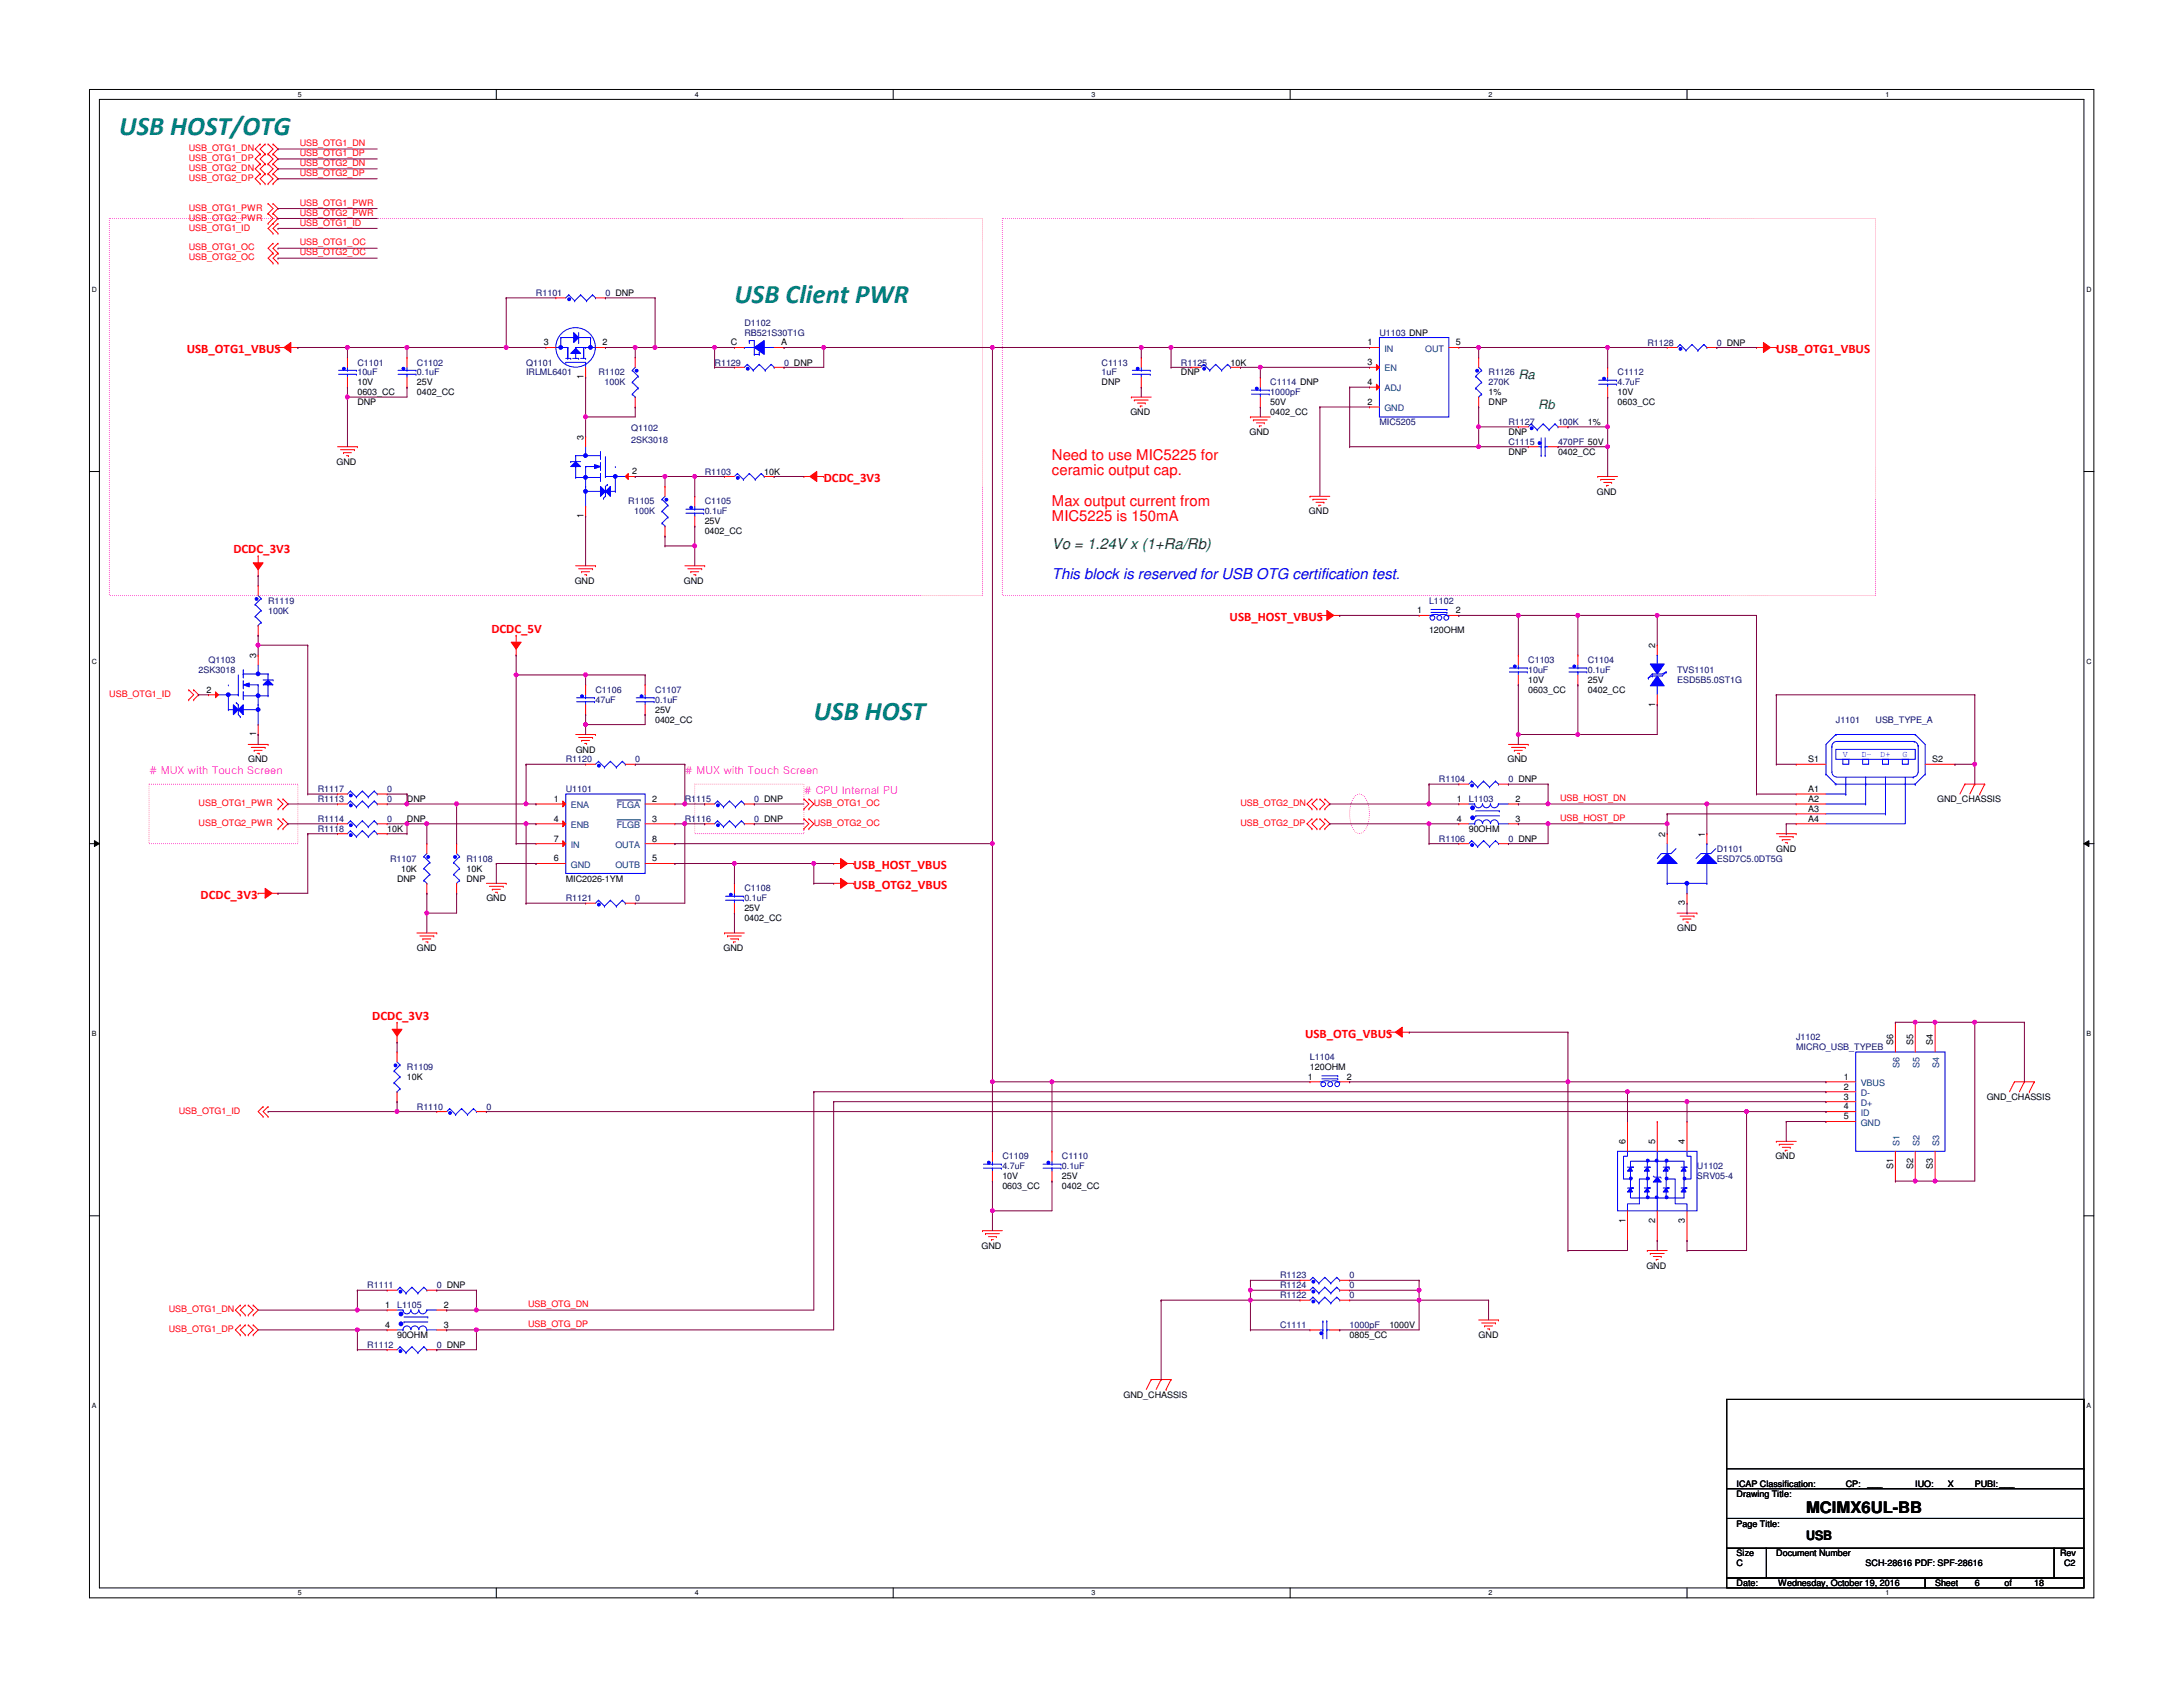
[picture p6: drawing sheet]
<svg xmlns="http://www.w3.org/2000/svg" width="559mm" height="432mm" viewBox="0 0 559 432" stroke-linecap="round" stroke-linejoin="round" font-family="sans-serif">
<defs><g id="words">
<g font-size="6.9" fill="#008080">
<text x="30.5" y="34.5">USB HOST/OTG</text>
<text x="188" y="77.7">USB Client PWR</text>
<text x="208.3" y="184.4">USB HOST</text>
</g>
<text font-size="4.1" x="462.3" y="387.3">MCIMX6UL-BB</text>
<g font-size="3.8" fill="#f00">
<text x="269.3" y="117.7">Need to use MIC5225 for</text>
<text x="269.3" y="121.7">ceramic output cap.</text>
<text x="269.3" y="129.5">Max output current from</text>
<text x="269.3" y="133.5">MIC5225 is 150mA</text>
</g>
<text font-size="3.8" fill="#008000" x="269.3" y="140.6">Vo = 1.24V x (1+Ra/Rb)</text>
<text font-size="3.8" fill="#00f" x="269.3" y="148.2">This block is reserved for USB OTG certification test.</text>
<g font-size="3.3" fill="#f00">
<text x="47.8" y="90.3">USB_OTG1_VBUS</text>
<text x="454.7" y="90.3">USB_OTG1_VBUS</text>
<text x="210.9" y="123.3">DCDC_3V3</text>
<text x="59.7" y="141.6">DCDC_3V3</text>
<text x="125.8" y="161.9">DCDC_5V</text>
<text x="314.7" y="158.9">USB_HOST_VBUS</text>
<text x="218.5" y="222.4">USB_HOST_VBUS</text>
<text x="218.5" y="227.5">USB_OTG2_VBUS</text>
<text x="51.4" y="230">DCDC_3V3</text>
<text x="95.3" y="261">DCDC_3V3</text>
<text x="334.1" y="265.6">USB_OTG_VBUS</text>
</g>
<g font-size="3.3" fill="#008000">
<text x="388.7" y="97">Ra</text>
<text x="393.7" y="104.6">Rb</text>
</g>
<text font-size="3.3" x="462.3" y="394.3">USB</text>
<g font-size="2.8" fill="#f0f">
<text x="38.1" y="198"># MUX with Touch Screen</text>
<text x="175.3" y="198"># MUX with Touch Screen</text>
<text x="205.8" y="203.1"># CPU Internal PU</text>
</g>
<g font-size="2.3" fill="#f00">
<text x="48.3" y="41.2">USB_OTG1_DP</text>
<text x="48.3" y="38.7">USB_OTG1_DN</text>
<text x="76.8" y="37.4">USB_OTG1_DN</text>
<text x="76.8" y="40">USB_OTG1_DP</text>
<text x="48.3" y="46.3">USB_OTG2_DP</text>
<text x="48.3" y="43.8">USB_OTG2_DN</text>
<text x="76.8" y="42.5">USB_OTG2_DN</text>
<text x="76.8" y="45">USB_OTG2_DP</text>
<text x="48.3" y="53.9">USB_OTG1_PWR</text>
<text x="76.8" y="52.7">USB_OTG1_PWR</text>
<text x="48.3" y="56.5">USB_OTG2_PWR</text>
<text x="48.3" y="59">USB_OTG1_ID</text>
<text x="76.8" y="55.2">USB_OTG2_PWR</text>
<text x="76.8" y="57.7">USB_OTG1_ID</text>
<text x="48.3" y="64.1">USB_OTG1_OC</text>
<text x="76.8" y="62.8">USB_OTG1_OC</text>
<text x="76.8" y="65.4">USB_OTG2_OC</text>
<text x="48.3" y="66.6">USB_OTG2_OC</text>
<text x="28" y="178.4">USB_OTG1_ID</text>
<text x="50.8" y="206.3">USB_OTG1_PWR</text>
<text x="208.3" y="206.3">USB_OTG1_OC</text>
<text x="317.5" y="206.3">USB_OTG2_DN</text>
<text x="399.3" y="205.1">USB_HOST_DN</text>
<text x="50.8" y="211.4">USB_OTG2_PWR</text>
<text x="208.3" y="211.4">USB_OTG2_OC</text>
<text x="317.5" y="211.4">USB_OTG2_DP</text>
<text x="399.3" y="210.1">USB_HOST_DP</text>
<text x="45.8" y="285.1">USB_OTG1_ID</text>
<text x="43.2" y="335.9">USB_OTG1_DN</text>
<text x="135.2" y="334.6">USB_OTG_DN</text>
<text x="43.2" y="341">USB_OTG1_DP</text>
<text x="135.2" y="339.7">USB_OTG_DP</text>
</g>
<g font-size="2.3" fill="#000080">
<text x="137.2" y="75.8">R1101</text>
<text x="155" y="75.8">0 DNP</text>
<text x="190.5" y="83.4">D1102</text>
<text x="190.5" y="85.9">RB521S30T1G</text>
<text x="353.1" y="85.9">U1103 DNP</text>
<text x="421.7" y="88.5">R1128</text>
<text x="439.5" y="88.5">0 DNP</text>
<text x="91.5" y="93.6">C1101</text>
<text x="106.7" y="93.6">C1102</text>
<text x="134.7" y="93.6">Q1101</text>
<text x="182.9" y="93.6">R1129</text>
<text x="200.7" y="93.6">0 DNP</text>
<text x="282" y="93.6">C1113</text>
<text x="302.3" y="93.6">R1125</text>
<text x="91.5" y="96.1">10uF</text>
<text x="106.7" y="96.1">0.1uF</text>
<text x="134.7" y="96.1">IRLML6401</text>
<text x="153.2" y="96.1">R1102</text>
<text x="154.7" y="98.6">100K</text>
<text x="282" y="96.1">1uF</text>
<text x="325.2" y="98.6">C1114 DNP</text>
<text x="325.2" y="101.2">1000pF</text>
<text x="381" y="96.1">R1126</text>
<text x="381" y="98.6">270K</text>
<text x="414.1" y="96.1">C1112</text>
<text x="414.1" y="98.6">4.7uF</text>
<text x="161.6" y="110.3">Q1102</text>
<text x="161.6" y="113.4">2SK3018</text>
<text x="353.1" y="108.8">MIC5205</text>
<text x="386.1" y="108.8">R1127</text>
<text x="386.1" y="113.9">C1115</text>
<text x="398.8" y="108.8">100K</text>
<text x="398.8" y="113.9">470PF 50V</text>
<text x="180.4" y="121.5">R1103</text>
<text x="160.8" y="129.1">R1105</text>
<text x="162.3" y="131.7">100K</text>
<text x="180.4" y="129.1">C1105</text>
<text x="180.4" y="131.7">0.1uF</text>
<text x="68.6" y="154.5">R1119</text>
<text x="365.8" y="154.5">L1102</text>
<text x="68.6" y="157.1">100K</text>
<text x="50.8" y="172.3">2SK3018</text>
<text x="53.4" y="169.8">Q1103</text>
<text x="391.2" y="169.8">C1103</text>
<text x="391.2" y="172.3">10uF</text>
<text x="406.4" y="169.8">C1104</text>
<text x="406.4" y="172.3">0.1uF</text>
<text x="429.3" y="172.3">TVS1101</text>
<text x="152.4" y="177.4">C1106</text>
<text x="152.4" y="179.9">47uF</text>
<text x="167.7" y="177.4">C1107</text>
<text x="167.7" y="179.9">0.1uF</text>
<text x="429.3" y="174.8">ESD5B5.0ST1G</text>
<text x="469.9" y="185">J1101</text>
<text x="480.1" y="185">USB_TYPE_A</text>
<text x="144.8" y="195.2">R1120</text>
<text x="162.6" y="195.2">0</text>
<text x="81.3" y="202.8">R1117</text>
<text x="99.1" y="202.8">0</text>
<text x="144.8" y="202.8">U1101</text>
<text x="368.3" y="200.2">R1104</text>
<text x="386.1" y="200.2">0 DNP</text>
<text x="81.3" y="205.3">R1113</text>
<text x="99.1" y="205.3">0</text>
<text x="175.3" y="205.3">R1115</text>
<text x="193.1" y="205.3">0 DNP</text>
<text x="376" y="205.3">L1103</text>
<text x="81.3" y="210.4">R1114</text>
<text x="81.3" y="212.9">R1118</text>
<text x="99.1" y="210.4">0</text>
<text x="175.3" y="210.4">R1116</text>
<text x="193.1" y="210.4">0 DNP</text>
<text x="368.3" y="215.5">R1106</text>
<text x="386.1" y="215.5">0 DNP</text>
<text x="99.9" y="220.6">R1107</text>
<text x="119.4" y="220.6">R1108</text>
<text x="439.5" y="218">D1101</text>
<text x="439.5" y="220.6">ESD7C5.0DT5G</text>
<text x="144.8" y="230.7">R1121</text>
<text x="162.6" y="230.7">0</text>
<text x="190.5" y="228.2">C1108</text>
<text x="190.5" y="230.7">0.1uF</text>
<text x="459.8" y="266.3">J1102</text>
<text x="459.8" y="268.8">MICRO_USB_TYPEB</text>
<text x="104.2" y="273.9">R1109</text>
<text x="335.3" y="271.4">L1104</text>
<text x="106.7" y="284.1">R1110</text>
<text x="124.5" y="284.1">0</text>
<text x="256.6" y="296.8">C1109</text>
<text x="256.6" y="299.3">4.7uF</text>
<text x="271.8" y="296.8">C1110</text>
<text x="271.8" y="299.3">0.1uF</text>
<text x="434.4" y="299.3">U1102</text>
<text x="434.4" y="301.8">SRV05-4</text>
<text x="94" y="329.8">R1111</text>
<text x="111.8" y="329.8">0 DNP</text>
<text x="327.7" y="327.2">R1123</text>
<text x="327.7" y="329.8">R1124</text>
<text x="345.5" y="327.2">0</text>
<text x="345.5" y="329.8">0</text>
<text x="101.6" y="334.9">L1105</text>
<text x="327.7" y="332.3">R1122</text>
<text x="345.5" y="332.3">0</text>
<text x="327.7" y="339.9">C1111</text>
<text x="345.5" y="339.9">1000pF</text>
<text x="94" y="345">R1112</text>
<text x="111.8" y="345">0 DNP</text>
</g>
<g font-size="2.3">
<text x="139.2" y="88.4">3</text>
<text x="154.2" y="88.4">2</text>
<text x="187.1" y="88.4">C</text>
<text x="199.9" y="88.4">A</text>
<text x="350.1" y="88.4">1</text>
<text x="372.7" y="88.4">5</text>
<text x="315" y="93.6">10K</text>
<text x="350.1" y="93.5">3</text>
<text x="91.5" y="101.2">0603_CC</text>
<text x="91.5" y="98.6">10V</text>
<text x="106.7" y="101.2">0402_CC</text>
<text x="106.7" y="98.6">25V</text>
<text x="149.4" y="97.1" transform="rotate(-90 149.4 97.1)">1</text>
<text x="282" y="98.6">DNP</text>
<text x="302.3" y="96.1">DNP</text>
<text x="350.1" y="98.6">4</text>
<text x="381" y="101.2">1%</text>
<text x="414.1" y="101.2">10V</text>
<text x="91.5" y="103.7">DNP</text>
<text x="289.3" y="106.3">GND</text>
<text x="325.2" y="106.3">0402_CC</text>
<text x="325.2" y="103.7">50V</text>
<text x="350.1" y="103.6">2</text>
<text x="381" y="103.7">DNP</text>
<text x="414.1" y="103.7">0603_CC</text>
<text x="149.4" y="112.6" transform="rotate(-90 149.4 112.6)">3</text>
<text x="319.8" y="111.3">GND</text>
<text x="386.1" y="111.3">DNP</text>
<text x="406.4" y="108.8">1%</text>
<text x="86.1" y="119">GND</text>
<text x="386.1" y="116.4">DNP</text>
<text x="398.8" y="116.4">0402_CC</text>
<text x="161.8" y="121.4">2</text>
<text x="195.6" y="121.5">10K</text>
<text x="335.1" y="131.7">GND</text>
<text x="408.7" y="126.6">GND</text>
<text x="149.4" y="132.6" transform="rotate(-90 149.4 132.6)">1</text>
<text x="180.4" y="136.7">0402_CC</text>
<text x="180.4" y="134.2">25V</text>
<text x="147.1" y="149.4">GND</text>
<text x="175" y="149.4">GND</text>
<text x="362.8" y="157">1</text>
<text x="372.7" y="157">2</text>
<text x="365.8" y="162.1">120OHM</text>
<text x="423.7" y="165.9" transform="rotate(-90 423.7 165.9)">2</text>
<text x="65.5" y="168.4" transform="rotate(-90 65.5 168.4)">3</text>
<text x="52.9" y="177.3">2</text>
<text x="391.2" y="177.4">0603_CC</text>
<text x="391.2" y="174.8">10V</text>
<text x="406.4" y="177.4">0402_CC</text>
<text x="406.4" y="174.8">25V</text>
<text x="167.7" y="185">0402_CC</text>
<text x="167.7" y="182.5">25V</text>
<text x="423.7" y="180.9" transform="rotate(-90 423.7 180.9)">1</text>
<text x="65.5" y="188.5" transform="rotate(-90 65.5 188.5)">1</text>
<text x="63.5" y="195.2">GND</text>
<text x="147.4" y="192.6">GND</text>
<text x="385.9" y="195.2">GND</text>
<text x="462.8" y="195.1">S1</text>
<text x="494.6" y="195.1">S2</text>
<text x="462.8" y="202.7">A1</text>
<text x="104.2" y="205.3">DNP</text>
<text x="141.8" y="205.2">1</text>
<text x="166.9" y="205.2">2</text>
<text x="372.9" y="205.2">1</text>
<text x="387.9" y="205.2">2</text>
<text x="462.8" y="205.2">A2</text>
<text x="462.8" y="207.8">A3</text>
<text x="495.9" y="205.3">GND_CHASSIS</text>
<text x="99.1" y="212.9">10K</text>
<text x="104.2" y="210.4">DNP</text>
<text x="141.8" y="210.3">4</text>
<text x="141.8" y="215.4">7</text>
<text x="166.9" y="210.3">3</text>
<text x="166.9" y="215.4">8</text>
<text x="372.9" y="210.3">4</text>
<text x="376" y="212.9">90OHM</text>
<text x="387.9" y="210.3">3</text>
<text x="426.2" y="214.2" transform="rotate(-90 426.2 214.2)">2</text>
<text x="436.4" y="214.2" transform="rotate(-90 436.4 214.2)">1</text>
<text x="462.8" y="210.3">A4</text>
<text x="141.8" y="220.5">6</text>
<text x="166.9" y="220.5">5</text>
<text x="454.7" y="218">GND</text>
<text x="101.6" y="225.6">DNP</text>
<text x="102.7" y="223.1">10K</text>
<text x="119.4" y="223.1">10K</text>
<text x="119.4" y="225.6">DNP</text>
<text x="144.8" y="225.6">MIC2026-1YM</text>
<text x="124.5" y="230.7">GND</text>
<text x="190.5" y="233.3">25V</text>
<text x="431.3" y="231.7" transform="rotate(-90 431.3 231.7)">3</text>
<text x="190.5" y="235.8">0402_CC</text>
<text x="429.3" y="238.3">GND</text>
<text x="106.7" y="243.4">GND</text>
<text x="185.2" y="243.4">GND</text>
<text x="484.6" y="267.5" transform="rotate(-90 484.6 267.5)">S6</text>
<text x="489.7" y="267.5" transform="rotate(-90 489.7 267.5)">S5</text>
<text x="494.8" y="267.5" transform="rotate(-90 494.8 267.5)">S4</text>
<text x="335.3" y="273.9">120OHM</text>
<text x="104.2" y="276.4">10K</text>
<text x="334.8" y="276.4">1</text>
<text x="344.7" y="276.4">2</text>
<text x="472" y="276.4">1</text>
<text x="472" y="278.9">2</text>
<text x="472" y="281.4">3</text>
<text x="508.6" y="281.5">GND_CHASSIS</text>
<text x="472" y="284">4</text>
<text x="472" y="286.5">5</text>
<text x="416.1" y="292.9" transform="rotate(-90 416.1 292.9)">6</text>
<text x="423.7" y="292.9" transform="rotate(-90 423.7 292.9)">5</text>
<text x="431.3" y="292.9" transform="rotate(-90 431.3 292.9)">4</text>
<text x="454.4" y="296.8">GND</text>
<text x="484.6" y="299.3" transform="rotate(-90 484.6 299.3)">S1</text>
<text x="489.7" y="299.3" transform="rotate(-90 489.7 299.3)">S2</text>
<text x="494.8" y="299.3" transform="rotate(-90 494.8 299.3)">S3</text>
<text x="256.6" y="304.4">0603_CC</text>
<text x="256.6" y="301.8">10V</text>
<text x="271.8" y="304.4">0402_CC</text>
<text x="271.8" y="301.8">25V</text>
<text x="416.1" y="313" transform="rotate(-90 416.1 313)">1</text>
<text x="423.7" y="313" transform="rotate(-90 423.7 313)">2</text>
<text x="431.3" y="313" transform="rotate(-90 431.3 313)">3</text>
<text x="251.2" y="319.6">GND</text>
<text x="421.4" y="324.7">GND</text>
<text x="98.6" y="334.8">1</text>
<text x="113.6" y="334.8">2</text>
<text x="98.6" y="339.9">4</text>
<text x="113.6" y="339.9">3</text>
<text x="355.6" y="339.9">1000V</text>
<text x="101.6" y="342.5">90OHM</text>
<text x="345.5" y="342.5">0805_CC</text>
<text x="378.5" y="342.5">GND</text>
<text x="287.6" y="357.7">GND_CHASSIS</text>
<text x="444.5" y="383.1">Drawing Title:</text>
<text x="444.5" y="380.6">ICAP Classification:</text>
<text x="472.5" y="380.6">CP:</text>
<text x="478.1" y="380.3">___</text>
<text x="490.3" y="380.6">IUO:</text>
<text x="497.4" y="380.6">_X_</text>
<text x="505.5" y="380.6">PUBI:___</text>
<text x="444.5" y="390.7">Page Title:</text>
<text x="444.5" y="398.4">Size</text>
<text x="444.5" y="400.9">C</text>
<text x="454.7" y="398.4">Document Number</text>
<text x="477.6" y="400.9">SCH-28616 PDF: SPF-28616</text>
<text x="527.3" y="398.4">Rev</text>
<text x="528.4" y="400.9">C2</text>
<text x="444.5" y="406">Date:</text>
<text x="455.2" y="406">Wednesday, October 19, 2016</text>
<text x="495.3" y="406">Sheet</text>
<text x="505.5" y="406">6</text>
<text x="513.1" y="406">of</text>
<text x="520.7" y="406">18</text>
</g>
<g font-size="2.3" fill="#004080">
<text x="354.4" y="90">IN</text>
<text x="354.4" y="95.1">EN</text>
<text x="364.8" y="90">OUT</text>
<text x="354.4" y="100.2">ADJ</text>
<text x="354.4" y="105.2">GND</text>
<text x="146.1" y="206.8">ENA</text>
<text x="157.9" y="206.8">FLGA</text>
<text x="146.1" y="211.9">ENB</text>
<text x="157.9" y="211.9">FLGB</text>
<text x="146.1" y="217">IN</text>
<text x="157.5" y="217">OUTA</text>
<text x="146.1" y="222.1">GND</text>
<text x="157.5" y="222.1">OUTB</text>
<text x="486.2" y="273.3" transform="rotate(-90 486.2 273.3)">S6</text>
<text x="491.3" y="273.3" transform="rotate(-90 491.3 273.3)">S5</text>
<text x="496.4" y="273.3" transform="rotate(-90 496.4 273.3)">S4</text>
<text x="476.3" y="278">VBUS</text>
<text x="476.3" y="280.5">D-</text>
<text x="476.3" y="283">D+</text>
<text x="476.3" y="285.6">ID</text>
<text x="476.3" y="288.1">GND</text>
<text x="486.2" y="293.4" transform="rotate(-90 486.2 293.4)">S1</text>
<text x="491.3" y="293.4" transform="rotate(-90 491.3 293.4)">S2</text>
<text x="496.4" y="293.4" transform="rotate(-90 496.4 293.4)">S3</text>
</g>
<g font-size="2.3" fill="#00f">
<text x="471.7" y="193.7">V</text>
<text x="476.5" y="193.7">D-</text>
<text x="481.4" y="193.7">D+</text>
<text x="487" y="193.7">G</text>
</g>
<g font-size="1.8">
<text x="76.2" y="24.8">5</text>
<text x="177.8" y="24.8">4</text>
<text x="279.4" y="24.8">3</text>
<text x="381" y="24.8">2</text>
<text x="482.6" y="24.8">1</text>
<text x="23.5" y="74.7">D</text>
<text x="534.1" y="74.7">D</text>
<text x="23.5" y="169.9">C</text>
<text x="534.1" y="169.9">C</text>
<text x="23.5" y="265.2">B</text>
<text x="534.1" y="265.2">B</text>
<text x="23.5" y="360.4">A</text>
<text x="534.1" y="360.4">A</text>
<text x="76.2" y="408.3">5</text>
<text x="177.8" y="408.3">4</text>
<text x="279.4" y="408.3">3</text>
<text x="381" y="408.3">2</text>
<text x="482.6" y="408.3">1</text>
</g>
</g></defs>
<path d="M22.9 22.9h513.1v386.1h-513.1zM25.4 25.4h508v381h-508z" fill="none" stroke="#000" stroke-width=".26"/>
<g fill="#fff">
<path d="M76.2 23.2h1v1.9h-1z"/>
<path d="M76.2 406.7h1v2h-1z"/>
</g>
<path d="M127 22.9v2.5M127 406.4v2.6" fill="none" stroke="#000" stroke-width=".26"/>
<g fill="#fff">
<path d="M177.8 23.2h1v1.9h-1z"/>
<path d="M177.8 406.7h1v2h-1z"/>
</g>
<path d="M228.6 22.9v2.5M228.6 406.4v2.6" fill="none" stroke="#000" stroke-width=".26"/>
<g fill="#fff">
<path d="M279.4 23.2h1v1.9h-1z"/>
<path d="M279.4 406.7h1v2h-1z"/>
</g>
<path d="M330.2 22.9v2.5M330.2 406.4v2.6" fill="none" stroke="#000" stroke-width=".26"/>
<g fill="#fff">
<path d="M381 23.2h1v1.9h-1z"/>
<path d="M381 406.7h1v2h-1z"/>
</g>
<path d="M431.8 22.9v2.5M431.8 406.4v2.6" fill="none" stroke="#000" stroke-width=".26"/>
<g fill="#fff">
<path d="M482.6 23.2h1v1.9h-1z"/>
<path d="M482.6 406.7h1v2h-1z"/>
<path d="M23.5 73.1h1.3v2h-1.3z"/>
<path d="M534.1 73.1h1.2v2h-1.2z"/>
<path d="M23.5 168.3h1.3v2h-1.3z"/>
<path d="M534.1 168.3h1.2v2h-1.2z"/>
</g>
<path d="M22.9 120.7h2.5M533.4 120.7h2.6" fill="none" stroke="#000" stroke-width=".26"/>
<g fill="#fff">
<path d="M23.5 263.6h1.2v2h-1.2z"/>
<path d="M534.1 263.6h1.2v2h-1.2z"/>
</g>
<path d="M22.9 215.9h2.5M24.2 215.2l1.2 .7-1.2 .8zM533.4 215.9l1.3-.7v1.5zM533.4 215.9h2.6" fill="none" stroke="#000" stroke-width=".26"/>
<path d="M24.2 215.2l1.2 .7-1.2 .8zM533.4 215.9l1.3-.7v1.5z" fill="#000"/>
<g fill="#fff">
<path d="M23.5 358.8h1.2v2h-1.2z"/>
<path d="M534.1 358.8h1.2v2h-1.2z"/>
</g>
<path d="M22.9 311.2h2.5M533.4 311.2h2.6" fill="none" stroke="#000" stroke-width=".26"/>
<path d="M28 55.9h223.5v96.5h-223.5zM256.6 55.9h223.5v96.5h-223.5zM38.1 200.7h38.1v15.2h-38.1zM177.8 200.7h28v12.7h-28zM347 203.6a1.76 1.76 0 0 1 2.8 1.1 8.1 8.1 0 0 1-.8 8.3 1.73 1.73 0 0 1-2.8-1.1 8.2 8.2 0 0 1 .8-8.3z" fill="none" stroke="#f0f" stroke-width=".26" stroke-dasharray="0 .5"/>
<path d="M205.8 122h.1M205.8 122h1.8" fill="none" stroke="#f00" stroke-width=".26"/>
<path d="M207.3 122l1.8-1.3v2.5z" fill-rule="evenodd" fill="#f00"/>
<path d="M207.3 122l1.8-1.3v2.5zM208.1 122h2.8M210.9 122h.1M358.9 264.2h1.8M360.7 264.2h.1" fill="none" stroke="#f00" stroke-width=".26"/>
<path d="M357.2 264.2l1.7-1.3v2.6z" fill-rule="evenodd" fill="#f00"/>
<g fill="none" stroke="#f00" stroke-width=".26">
<path d="M74.5 88.9h1.7M76.2 88.9h.1M86.4 114.3h5.1M87.2 115.1h3.5M87.9 115.9h.1M87.9 115.9h2.1M88.7 116.6h.5M89.2 116.6h.1M90.7 115.1h.1M91.5 114.3h.1M355.6 264.2h.1M355.6 264.2h2.8"/>
<path d="M357.2 264.2l1.7-1.3v2.6zM251.5 315h.1M251.5 315h5.1M252.3 315.8h.1M252.3 315.8h3.5M253 316.5h2.1M253.8 317.3h.1M253.8 317.3h.5M255.1 316.5h.1"/>
</g>
<path d="M72.7 88.9l1.8-1.2v2.5z" fill-rule="evenodd" fill="#f00"/>
<g fill="none" stroke="#f00" stroke-width=".26">
<path d="M71.2 88.9h.1M71.2 88.9h2.8M72.7 88.9l1.8-1.2v2.5zM147.4 144.8h5M148.1 145.6h3.6M148.9 146.3h.1M148.9 146.3h2M149.6 147.1h.6M150.2 147.1h.1M151.7 145.6h.1M152.4 144.8h.1M175.3 144.8h5.1"/>
<path d="M176.1 145.6h3.5M176.8 146.3h.1M176.8 146.3h2.1M177.6 147.1h.5M178.1 147.1h.1M179.6 145.6h.1M180.4 144.8h.1M132.1 167.7h.1M132.1 165.9v1.8M429.3 233.7h5.1M430.1 234.5h3.5M430.8 235.2h.1"/>
<path d="M430.8 235.2h2.1M431.6 236h.5M432.1 236h.1M433.6 234.5h.1M434.4 233.7h.1M515.7 276.9h.1M515.7 276.9l-1.3 2.5M515.7 276.9h5M518.2 276.9h.1M518.2 276.9l-1.3 2.5M519.5 279.4h.1M520.7 276.9h.1"/>
<path d="M520.7 276.9l-1.2 2.5M454.7 292.1h.1M454.7 292.1h5.1M455.5 292.9h.1M455.5 292.9h3.5M456.2 293.7h2.1M457 294.4h.1M457 294.4h.5M458.3 293.7h.1M378.5 337.9h5.1M379.3 338.6h3.5M380 339.4h.1"/>
<path d="M380 339.4h2.1M382.8 338.6h.1M383.6 337.9h.1M421.7 320.1h.1M421.7 320.1h5.1M422.4 320.8h.1M422.4 320.8h3.6M423.2 321.6h2M424 322.4h.1M424 322.4h.5M425.2 321.6h.1M294.7 353.1h.1"/>
<path d="M294.7 353.1l-1.3 2.5M294.7 353.1h5.1M297.2 353.1h.1M297.2 353.1l-1.2 2.5M298.5 355.6h.1M299.8 353.1h.1M299.8 353.1l-1.3 2.5M380.8 340.1h.5M381.3 340.1h.1"/>
</g>
<path d="M130.9 164.4h2.5l-1.3 1.8z" fill-rule="evenodd" fill="#f00"/>
<g fill="none" stroke="#f00" stroke-width=".26">
<path d="M130.9 164.4h2.5l-1.3 1.8zM132.1 162.6h.1M132.1 162.6v2.8M147.4 188h5M148.1 188.8h3.6M148.9 189.5h.1M148.9 189.5h2M149.6 190.3h.6M150.2 190.3h.1M151.7 188.8h.1M152.4 188h.1M106.7 238.8h5.1"/>
<path d="M107.5 239.6h3.5M111 239.6h.1M111.8 238.8h.1M213.4 221h.1M213.4 221h1.8M108.2 240.3h.1M108.2 240.3h2.1M109 241.1h.5M109.5 241.1h.1"/>
</g>
<path d="M215.2 219.8l1.8 1.2-1.8 1.3z" fill-rule="evenodd" fill="#f00"/>
<g fill="none" stroke="#f00" stroke-width=".26">
<path d="M341.2 157.5h1.7M342.9 157.5h.1M215.2 219.8l1.8 1.2-1.8 1.3zM503 200.7h.1M503 200.7l-1.3 2.5M503 200.7h5M505.5 200.7h.1M505.5 200.7l-1.3 2.5M506.8 203.2h.1M508 200.7h.1M508 200.7l-1.2 2.5M215.7 221h2.8"/>
<path d="M218.5 221h.1"/>
</g>
<path d="M339.6 156.3l1.8 1.2-1.8 1.3z" fill-rule="evenodd" fill="#f00"/>
<g fill="none" stroke="#f00" stroke-width=".26">
<path d="M337.9 157.5h.1M337.9 157.5h2.8M339.6 156.3l1.8 1.2-1.8 1.3zM454.7 213.4h5.1M455.5 214.2h3.5M456.2 214.9h.1M456.2 214.9h2.1M457 215.7h.5M457.5 215.7h.1M459 214.2h.1M459.8 213.4h.1M213.4 226.1h.1"/>
<path d="M213.4 226.1h1.8"/>
</g>
<path d="M215.2 224.8l1.8 1.3-1.8 1.3z" fill-rule="evenodd" fill="#f00"/>
<path d="M215.2 224.8l1.8 1.3-1.8 1.3zM215.7 226.1h2.8M218.5 226.1h.1M101.6 266.7h.1M101.6 265v1.7" fill="none" stroke="#f00" stroke-width=".26"/>
<path d="M100.4 263.4h2.5l-1.3 1.8z" fill-rule="evenodd" fill="#f00"/>
<g fill="none" stroke="#f00" stroke-width=".26">
<path d="M386.1 190.5h5.1M386.9 191.3h3.5M387.6 192.1h.1M387.6 192.1h2.1M388.4 192.8h.5M388.9 192.8h.1M390.4 191.3h.1M391.2 190.5h.1M69.4 228.6h1.8M71.2 228.6h.1M124.5 226.1h5.1M125.3 226.9h3.5"/>
<path d="M126 227.6h.1M126 227.6h2.1M126.8 228.4h.5M127.3 228.4h.1M128.8 226.9h.1M129.6 226.1h.1M185.5 238.8h.1M185.5 238.8h5M186.2 239.6h.1M186.2 239.6h3.6M187 240.3h2M187.7 241.1h.1"/>
<path d="M187.7 241.1h.6M189 240.3h.1M100.4 263.4h2.5l-1.3 1.8zM101.6 261.7h.1M101.6 261.7v2.8"/>
</g>
<path d="M67.9 227.4l1.7 1.2-1.7 1.3z" fill-rule="evenodd" fill="#f00"/>
<g fill="none" stroke="#f00" stroke-width=".26">
<path d="M66.1 147.4h.1M66.1 145.6v1.8M63.5 190.5h5.1M64.3 191.3h3.6M65.1 192.1h.1M65.1 192.1h2M65.8 192.8h.5M66.3 192.8h.1M67.9 191.3h.1M68.6 190.5h.1M66.1 228.6h.1M66.1 228.6h2.8"/>
<path d="M67.9 227.4l1.7 1.2-1.7 1.3z"/>
</g>
<path d="M64.8 144.1h2.6l-1.3 1.7z" fill-rule="evenodd" fill="#f00"/>
<g fill="none" stroke="#f00" stroke-width=".26">
<path d="M449.6 88.9h.1M449.6 88.9h1.8M289.6 101.6h.1M289.6 101.6h5.1M290.4 102.4h.1M290.4 102.4h3.5M291.1 103.2h2.1M291.9 103.9h.1M291.9 103.9h.5M293.2 103.2h.1M320.1 106.7h.1M320.1 106.7h5.1"/>
<path d="M320.8 107.5h.1M320.8 107.5h3.6M321.6 108.2h2M322.4 109h.1M322.4 109h.5M323.6 108.2h.1M335.3 127h.1M335.3 127h5.1M336.1 127.8h.1M336.1 127.8h3.5M336.8 128.6h2.1M337.6 129.3h.1"/>
<path d="M337.6 129.3h.5M338.9 128.6h.1M409 122h.1M409 122h5.1M409.7 122.7h.1M409.7 122.7h3.6M410.5 123.5h2M411.3 124.2h.1M411.3 124.2h.5M412.5 123.5h.1M64.8 144.1h2.6l-1.3 1.7zM66.1 142.3h.1"/>
<path d="M66.1 142.3v2.8"/>
</g>
<path d="M451.4 87.7l1.8 1.2-1.8 1.3z" fill-rule="evenodd" fill="#f00"/>
<g fill="none" stroke="#f00" stroke-width=".26">
<path d="M66.6 39.4h.1M66.6 36.9h.1M66.6 39.4l-1.3 1.3 1.3 1.3M66.6 36.9l-1.3 1.2 1.3 1.3M67.9 39.4h.1M67.9 36.9h.1M67.9 39.4l-1.3 1.3 1.3 1.3M67.9 36.9l-1.3 1.2 1.3 1.3M68.6 39.4h.1M68.6 36.9h.1M68.6 39.4l1.3 1.3-1.3 1.3M68.6 36.9l1.3 1.2-1.3 1.3"/>
<path d="M69.9 39.4h.1M69.9 36.9h.1M69.9 39.4l1.3 1.3-1.3 1.3M69.9 36.9l1.3 1.2-1.3 1.3M66.6 42h.1M66.6 47h.1M66.6 44.5h.1M66.6 44.5l-1.3 1.3 1.3 1.2M66.6 42l-1.3 1.2 1.3 1.3M67.9 42h.1M67.9 44.5h.1M67.9 47h.1"/>
<path d="M67.9 44.5l-1.3 1.3 1.3 1.2M67.9 42l-1.3 1.2 1.3 1.3M68.6 54.7h.1M68.6 52.1h.1M68.6 57.2h.1M68.6 42h.1M68.6 44.5h.1M68.6 47h.1M68.6 52.1l1.3 1.3-1.3 1.3M68.6 54.7l1.3 1.2-1.3 1.3M68.6 44.5l1.3 1.3-1.3 1.2M68.6 42l1.3 1.2-1.3 1.3"/>
<path d="M69.9 52.1h.1M69.9 54.7h.1M69.9 57.2h.1M69.9 59.7h.1M69.9 42h.1M69.9 47h.1M69.9 44.5h.1M69.9 52.1l1.3 1.3-1.3 1.3M69.9 54.7l1.3 1.2-2.6 2.6 1.3 1.2M69.9 44.5l1.3 1.3-1.3 1.2M69.9 42l1.3 1.2-1.3 1.3M71.2 57.2h.1"/>
<path d="M71.2 59.7h.1M71.2 57.2l-1.3 1.3 1.3 1.2M69.9 62.3h.1M69.9 64.8h.1M69.9 67.4h.1M69.9 62.3l-1.3 1.2 1.3 1.3M69.9 64.8l-1.3 1.3 1.3 1.3M71.2 62.3h.1M71.2 64.8h.1M71.2 67.4h.1M71.2 62.3l-1.3 1.2 1.3 1.3M71.2 64.8l-1.3 1.3 1.3 1.3"/>
<path d="M451.4 87.7l1.8 1.2-1.8 1.3zM451.9 88.9h2.8M454.7 88.9h.1M48.3 179.1h.1M48.3 176.6h.1M48.3 176.6l1.3 1.2-1.3 1.3M49.6 176.6h.1M49.6 179.1h.1M49.6 176.6l1.2 1.2-1.2 1.3M71.2 207.1h.1M71.2 204.5h.1M71.2 212.1h.1"/>
<path d="M71.2 209.6h.1M71.2 204.5l1.2 1.3-1.2 1.3M71.2 209.6l1.2 1.3-1.2 1.2M72.4 204.5h.1M72.4 207.1h.1M72.4 209.6h.1M72.4 212.1h.1M72.4 204.5l1.3 1.3-1.3 1.3M72.4 209.6l1.3 1.3-1.3 1.2M205.8 204.5h.1M205.8 207.1h.1M205.8 209.6h.1"/>
<path d="M205.8 212.1h.1M205.8 204.5l1.3 1.3-1.3 1.3M205.8 209.6l1.3 1.3-1.3 1.2M207.1 204.5h.1M207.1 207.1h.1M207.1 209.6h.1M207.1 212.1h.1M207.1 204.5l1.2 1.3-1.2 1.3M207.1 209.6l1.2 1.3-1.2 1.2M335.8 212.1h.1M335.8 209.6h.1M335.8 207.1h.1"/>
<path d="M335.8 204.5h.1M335.8 209.6l-1.2 1.3 1.2 1.2M335.8 204.5l-1.2 1.3 1.2 1.3M337.1 209.6h.1M337.1 212.1h.1M337.1 204.5h.1M337.1 207.1h.1M337.1 209.6l-1.3 1.3 1.3 1.2M337.1 204.5l-1.3 1.3 1.3 1.3M337.9 209.6h.1M337.9 212.1h.1M337.9 204.5h.1"/>
<path d="M337.9 207.1h.1M337.9 209.6l1.2 1.3-1.2 1.2M337.9 204.5l1.2 1.3-1.2 1.3M339.1 212.1h.1M339.1 209.6h.1M339.1 207.1h.1M339.1 204.5h.1M339.1 209.6l1.3 1.3-1.3 1.2M339.1 204.5l1.3 1.3-1.3 1.3M67.4 283.3h.1M67.4 285.8h.1M67.4 283.3l-1.3 1.2 1.3 1.3"/>
<path d="M68.6 283.3h.1M68.6 285.8h.1M68.6 283.3l-1.2 1.2 1.2 1.3M61.5 339.1h.1M61.5 336.6h.1M61.5 334.1h.1M61.5 339.1l-1.3 1.3 1.3 1.3M61.5 334.1l-1.3 1.2 1.3 1.3M62.8 339.1h.1M62.8 334.1h.1M62.8 336.6h.1M62.8 339.1l-1.3 1.3 1.3 1.3"/>
<path d="M62.8 334.1l-1.3 1.2 1.3 1.3M63.5 339.1h.1M63.5 334.1h.1M63.5 336.6h.1M63.5 339.1l1.3 1.3-1.3 1.3M63.5 334.1l1.3 1.2-1.3 1.3M64.8 339.1h.1M64.8 336.6h.1M64.8 334.1h.1M64.8 339.1l1.3 1.3-1.3 1.3M64.8 334.1l1.3 1.2-1.3 1.3M61.5 341.7h.1"/>
<path d="M62.8 341.7h.1M63.5 341.7h.1M64.8 341.7h.1"/>
</g>
<path d="M442 358.2h91.4v22.8h-91.4zM442 376h91.4M533.4 376h.1M442 381h91.4v7.7h-91.4zM442 388.7h91.4v7.6h-91.4zM442 396.3h10.2v7.6h-10.2zM452.2 396.3h73.6v7.6h-73.6zM525.8 396.3h7.6v7.6h-7.6zM442 403.9h50.8v2.5h-50.8zM492.8 403.9h40.6v2.5h-40.6z" fill="none" stroke="#000" stroke-width=".26"/>
<path d="M175.6 131.4h4.5M175.6 130.3h4.5M177.8 131.4h.1M177.8 131.4v.7M180.1 131.4h.1M180.1 130.3h.1" fill="none" stroke="#00f" stroke-width=".26"/>
<circle cx="176.9" cy="129.9" r=".37" fill="#00f"/>
<g fill="none" stroke="#00f" stroke-width=".26">
<path d="M392 108.5h.1M392 108.5l-.8 .8M392 108.5l1.5 1.5M393.5 110h.1M395 108.5h.1M395 108.5l-1.5 1.5M395 108.5l1.5 1.5M396.5 110h.1M398.1 108.5h.1M398.1 108.5l-1.6 1.5M398.1 108.5l.7 .8M398.8 109.3h.1"/>
<path d="M177.8 130.3h.1M177.8 129.6v.7"/>
<circle cx="176.9" cy="129.9" r=".37"/>
</g>
<path d="M177.8 127h.1M177.8 134.7h.1M177.8 127v2.6M177.8 132.1v2.6" fill="none" stroke="#f00" stroke-width=".26"/>
<circle cx="392.1" cy="109.6" r=".37" fill="#00f"/>
<g fill="none" stroke="#00f" stroke-width=".26">
<path d="M65.3 154.7h.1M65.3 157.8h.1M65.3 154.7l1.5 1.6M65.3 157.8l1.5 1.5M66.1 152.4l.7 .8M66.8 153.2h.1M66.8 156.3h.1M66.8 159.3h.1M66.8 153.2l-1.5 1.5M66.8 156.3l-1.5 1.5M66.8 159.3l-.7 .8M66.1 160.1h.1"/>
<circle cx="392.1" cy="109.6" r=".37"/>
</g>
<path d="M388.7 109.3h.1M388.7 109.3h2.5M398.8 109.3h2.6M401.4 109.3h.1" fill="none" stroke="#f00" stroke-width=".26"/>
<circle cx="65.7" cy="153.3" r=".37" fill="#00f"/>
<g fill="none" stroke="#00f" stroke-width=".26">
<path d="M142.3 88.9h3M144.8 92.8h.1M144.8 91.7h1.3M144.8 92.8h5.1M145.3 88.9h.1M145.3 91.5h.1M145.3 91.7h.1M145.3 88.9v2.8M146.1 91.7h.1M146.6 91.7h1.5M147.4 88.9h.1M147.4 88.9h5"/>
<path d="M147.4 88.9v2.8M148.1 91.7h.1M148.6 91.7h1.3M149.4 89.2h.1M149.4 88.9h.1M149.4 88.9v2.8M149.9 88.9h.1M149.9 91.7h.1M149.9 92.8h.1M149.9 92.8v1.2M152.4 88.9h.1"/>
<circle cx="65.7" cy="153.3" r=".37"/>
</g>
<path d="M66.1 149.9h.1M66.1 149.9v2.5M66.1 162.6h.1M66.1 160.1v2.5" fill="none" stroke="#f00" stroke-width=".26"/>
<path d="M146.9 85.1l1.2 1.3-1.2 1.3z" fill="#00f"/>
<path d="M143.6 86.4h.1M143.6 86.4h3.3M143.6 86.4v2.5M146.9 85.1l1.2 1.3-1.2 1.3zM146.9 86.4h.1M148.1 87.7h.1M148.1 85.1v2.6M148.1 86.4h3.1M151.2 86.4h.1M151.2 86.4v2.5" fill="none" stroke="#00f" stroke-width=".26"/>
<circle cx="151.2" cy="88.9" r=".49" fill="#00f"/>
<circle cx="151.2" cy="88.9" r=".49" fill="none" stroke="#00f" stroke-width=".26"/>
<circle cx="143.5" cy="88.9" r=".49" fill="#00f"/>
<g fill="none" stroke="#00f" stroke-width=".26">
<circle cx="143.5" cy="88.9" r=".49"/>
<circle cx="147.3" cy="88.9" r="5.1"/>
</g>
<path d="M147.4 89.2l1.2 1.3h-2.5z" fill="#00f"/>
<g fill="none" stroke="#00f" stroke-width=".26">
<path d="M147.4 89.2l1.2 1.3h-2.5zM308.1 93.3h.1M308.1 93.3l-.7 .7M308.1 93.3l1.6 1.5M309.7 94.8h.1M311.2 93.3h.1M311.2 93.3l-1.5 1.5M311.2 93.3l1.5 1.5M312.7 94.8h.1M314.2 93.3h.1M314.2 93.3l-1.5 1.5M314.2 93.3l.8 .7"/>
<path d="M315 94h.1"/>
</g>
<path d="M139.7 88.9h.1M139.7 88.9h2.6M149.9 96.6h.1M149.9 94v2.6M152.4 88.9h2.6M155 88.9h.1" fill="none" stroke="#f00" stroke-width=".26"/>
<circle cx="308.2" cy="94.4" r=".37" fill="#00f"/>
<g fill="none" stroke="#00f" stroke-width=".26">
<path d="M424.2 175.3h.1M424.2 167.7h.1M424.2 167.7v2.5M424.2 175.3v2.5"/>
<circle cx="308.2" cy="94.4" r=".37"/>
</g>
<path d="M304.8 94h.1M304.8 94h2.6M315 94h2.5M317.5 94h.1" fill="none" stroke="#f00" stroke-width=".26"/>
<path d="M424.2 173l1.8 2.6h-3.6z" fill-rule="evenodd" fill="#00f"/>
<path d="M424.2 173l1.8 2.6h-3.6z" fill="none" stroke="#00f" stroke-width=".26"/>
<path d="M422.4 170h3.6l-1.8 2.5z" fill-rule="evenodd" fill="#00f"/>
<g fill="none" stroke="#00f" stroke-width=".26">
<path d="M169.5 127.8h.1M169.5 130.9h.1M169.5 133.9h.1M169.5 127.8l1.5 1.5M169.5 130.9l1.5 1.5M169.5 133.9l.7 .8M170.2 134.7h.1M170.2 127l-.7 .8M171 129.3h.1M171 132.4h.1M171 129.3l-1.5 1.6M171 132.4l-1.5 1.5"/>
<path d="M421.9 173.5h.1M422.4 170h3.6l-1.8 2.5zM423 172.5h.1M423 173h.1M423 172.5l-1.1 1M423 173l-1.1 .5M426.5 172h.1M426.5 172l-1 .5h-2.5M426.5 172l-1 1h-2.5"/>
</g>
<path d="M424.2 165.1h.1M424.2 165.1v2.6M424.2 177.8v2.6M424.2 180.4h.1" fill="none" stroke="#f00" stroke-width=".26"/>
<circle cx="170.6" cy="127.9" r=".37" fill="#00f"/>
<g fill="none" stroke="#00f" stroke-width=".26">
<path d="M191.3 93.3h.1M191.3 93.3l-.8 .7M191.3 93.3l1.5 1.5M192.8 94.8h.1M194.4 93.3h.1M194.4 93.3l-1.6 1.5M194.4 93.3l1.5 1.5M195.9 94.8h.1M197.4 93.3h.1M197.4 93.3l-1.5 1.5M197.4 93.3l.8 .7M198.2 94h.1"/>
<circle cx="170.6" cy="127.9" r=".37"/>
</g>
<path d="M170.2 124.5h.1M170.2 137.2h.1M170.2 124.5v2.5M170.2 134.7v2.5" fill="none" stroke="#f00" stroke-width=".26"/>
<circle cx="191.4" cy="94.4" r=".37" fill="#00f"/>
<g fill="none" stroke="#00f" stroke-width=".26">
<path d="M115.1 283.8h.1M115.1 283.8l-.8 .7M115.1 283.8l1.5 1.5M116.6 285.3h.1M118.2 283.8h.1M118.2 283.8l-1.6 1.5M118.2 283.8l1.5 1.5M119.7 285.3h.1M121.2 283.8h.1M121.2 283.8l-1.5 1.5M121.2 283.8l.8 .7M122 284.5h.1"/>
<circle cx="191.4" cy="94.4" r=".37"/>
</g>
<path d="M188 94h.1M188 94h2.5M198.2 94h2.5M200.7 94h.1" fill="none" stroke="#f00" stroke-width=".26"/>
<circle cx="115.2" cy="284.9" r=".37" fill="#00f"/>
<g fill="none" stroke="#00f" stroke-width=".26">
<path d="M101.6 335.3h1.6M102.7 336.1h.1M103.2 335.3a1 1 0 0 0 1 1 1 1 0 0 0 1-1M103.2 335.3h.1M103.4 338.4h.1M103.4 337.1h6.1M103.4 338.4h6.1M105.2 335.3a1 1 0 0 0 1 1 1 1 0 0 0 1-1M107.2 335.3a1 1 0 0 0 1 1 1 1 0 0 0 1-1M109.3 335.3h.1M109.3 335.3h2.5M109.5 337.1h.1"/>
<path d="M101.6 340.4h1.6M103.2 340.4h.1M103.2 340.4a1 1 0 0 1 1-1 1 1 0 0 1 1 1M105.2 340.4a1 1 0 0 1 1-1 1 1 0 0 1 1 1M107.2 340.4a1 1 0 0 1 1-1 1 1 0 0 1 1 1M109.3 340.4h.1M109.3 340.4h2.5"/>
<circle cx="115.2" cy="284.9" r=".37"/>
</g>
<path d="M111.8 284.5h.1M111.8 284.5h2.5M122 284.5h2.5M124.5 284.5h.1" fill="none" stroke="#f00" stroke-width=".26"/>
<circle cx="102.6" cy="338.9" r=".49" fill="#00f"/>
<circle cx="102.6" cy="338.9" r=".49" fill="none" stroke="#00f" stroke-width=".26"/>
<circle cx="102.6" cy="336.3" r=".49" fill="#00f"/>
<circle cx="102.6" cy="336.3" r=".49" fill="none" stroke="#00f" stroke-width=".26"/>
<path d="M99.1 335.3h.1M99.1 335.3h2.5M111.8 335.3h2.5M114.3 335.3h.1M99.1 340.4h.1M99.1 340.4h2.5M111.8 340.4h2.5M114.3 340.4h.1" fill="none" stroke="#f00" stroke-width=".26"/>
<path d="M146.1 119.4l1.3-1.2 1.2 1.2z" fill="#00f"/>
<g fill="none" stroke="#00f" stroke-width=".26">
<path d="M146.1 119.4l1.3-1.2 1.2 1.2zM146.1 118.2h.1M146.1 118.2h2.5M147.4 119.4h.1M147.4 116.6h.1M147.4 116.6v1.6M147.4 119.4v2.8M147.4 116.6h6.3M149.9 116.6h.1M149.9 119.4h.1M149.9 114.3v2.3M149.9 119.4v5.1"/>
<path d="M149.9 119.4h2.5M153.7 118.4h.1M153.7 115.6h.1M153.7 116.6h.1M153.7 115.6v2M153.7 118.4v2M155 116.9v5.1M147.4 122.2h.1M147.4 122.2h6.3M149.9 124.5h.1M153.7 121.2h.1M153.7 121.2v2"/>
<path d="M155 122h.1"/>
</g>
<circle cx="149.9" cy="116.6" r=".49" fill="#00f"/>
<circle cx="149.9" cy="116.6" r=".49" fill="none" stroke="#00f" stroke-width=".26"/>
<circle cx="149.9" cy="122.2" r=".49" fill="#00f"/>
<circle cx="149.9" cy="122.2" r=".49" fill="none" stroke="#00f" stroke-width=".26"/>
<path d="M152.2 118.9l1.5 .5-1.5 .5z" fill="#00f"/>
<path d="M152.2 118.9l1.5 .5-1.5 .5z" fill="none" stroke="#00f" stroke-width=".26"/>
<path d="M153.7 124.5l1.3 1.3-1.3 1.2z" fill="#00f"/>
<path d="M149.9 125.8h.1M149.9 124.5v1.3M149.9 125.8h7.6M153.7 124.5l1.3 1.3-1.3 1.2zM155 124.5h.1M155 124.5v2.5M157.5 125.8h.1M157.5 122h.1M157.5 122v3.8" fill="none" stroke="#00f" stroke-width=".26"/>
<circle cx="157.5" cy="121.9" r=".49" fill="#00f"/>
<g fill="none" stroke="#00f" stroke-width=".26">
<path d="M157.5 119.4h.1M149.9 129.6h.1M149.9 125.8v3.8"/>
<circle cx="157.5" cy="121.9" r=".49"/>
</g>
<circle cx="149.9" cy="125.7" r=".49" fill="#00f"/>
<circle cx="149.9" cy="125.7" r=".49" fill="none" stroke="#00f" stroke-width=".26"/>
<path d="M155 125.8l1.3-1.3v2.5z" fill="#00f"/>
<path d="M154.5 127.6h.1M155 125.8l1.3-1.3v2.5zM155 122h.1M155 127l-.5 .6M155 122h5.1M155.5 124h.1M155.5 124l-.5 .5" fill="none" stroke="#00f" stroke-width=".26"/>
<path d="M160.1 122l.7-.8v1.5z" fill="#f00"/>
<path d="M149.9 111.8h.1M149.9 111.8v2.5M149.9 132.1h.1M149.9 129.6v2.5M160.1 122l.7-.8v1.5zM160.1 122h2.5M162.6 122h.1" fill="none" stroke="#f00" stroke-width=".26"/>
<path d="M386.4 172h4.5M386.4 171h4.5M388.7 172h.1M388.7 172v.8M390.9 172h.1M390.9 171h.1" fill="none" stroke="#00f" stroke-width=".26"/>
<circle cx="387.7" cy="170.6" r=".37" fill="#00f"/>
<g fill="none" stroke="#00f" stroke-width=".26">
<path d="M388.7 171h.1M388.7 170.2v.8M144.8 203.2h20.3v20.4h-20.3z"/>
<circle cx="387.7" cy="170.6" r=".37"/>
</g>
<path d="M388.7 167.7h.1M388.7 175.3h.1M388.7 167.7v2.5M388.7 172.8v2.5" fill="none" stroke="#f00" stroke-width=".26"/>
<path d="M144.1 205l.7 .8-.7 .7z" fill="#f00"/>
<path d="M137.2 205.8h.1M137.2 205.8h7.6M144.1 205l.7 .8-.7 .7zM165.1 205.8h7.7M165.1 210.9h7.7M172.8 205.8h.1M172.8 210.9h.1" fill="none" stroke="#f00" stroke-width=".26"/>
<path d="M157.9 204.8h6M157.9 209.8h6M163.9 204.8h.1M163.9 209.8h.1" fill="none" stroke="#004080" stroke-width=".26"/>
<path d="M144.1 210.1l.7 .8-.7 .7z" fill="#f00"/>
<path d="M137.2 210.9h.1M137.2 210.9h7.6M144.1 210.1l.7 .8-.7 .7zM137.2 221h.1M137.2 221h7.6M165.1 221h7.7M172.8 221h.1" fill="none" stroke="#f00" stroke-width=".26"/>
<path d="M144.1 215.2l.7 .7-.7 .8z" fill="#f00"/>
<path d="M137.2 215.9h.1M137.2 215.9h7.6M144.1 215.2l.7 .7-.7 .8zM165.1 215.9h7.7M172.8 215.9h.1" fill="none" stroke="#f00" stroke-width=".26"/>
<path d="M108.5 219.2h.1M108.5 219.2l1.5 1.6M109.3 218.5l-.8 .7M108.5 222.3h.1M108.5 225.3h.1M108.5 222.3l1.5 1.5M108.5 225.3l.8 .8M109.3 226.1h.1M110 220.8h.1M110 223.8h.1M110 220.8l-1.5 1.5M110 223.8l-1.5 1.5" fill="none" stroke="#00f" stroke-width=".26"/>
<circle cx="109.6" cy="219.3" r=".37" fill="#00f"/>
<g fill="none" stroke="#00f" stroke-width=".26">
<path d="M430.1 88.2h.1M430.1 88.2l-.8 .7M430.1 88.2l1.5 1.5M431.6 89.7h.1M433.1 88.2h.1M433.1 88.2l-1.5 1.5M433.1 88.2l1.5 1.5M434.6 89.7h.1M436.2 88.2h.1M436.2 88.2l-1.6 1.5M436.2 88.2l.7 .7M436.9 88.9h.1"/>
<circle cx="109.6" cy="219.3" r=".37"/>
</g>
<path d="M109.3 215.9h.1M109.3 215.9v2.6M109.3 228.6h.1M109.3 226.1v2.5" fill="none" stroke="#f00" stroke-width=".26"/>
<circle cx="430.2" cy="89.3" r=".37" fill="#00f"/>
<g fill="none" stroke="#00f" stroke-width=".26">
<path d="M337.9 276.9h.7M338.4 276.1h4M338.4 275.4h4M338.5 276.8h1.9M338.6 276.9h.1M340.6 276.8h1.8M342.2 276.9h.7M342.4 276.1h.1M342.4 275.4h.1M342.9 276.9h.1M251.8 299h4.5M251.8 298h4.5"/>
<path d="M254 299h.1M254 299v.8M256.3 299h.1M256.3 298h.1"/>
<circle cx="430.2" cy="89.3" r=".37"/>
<circle cx="338.7" cy="277.5" r=".62"/>
<circle cx="340.5" cy="277.5" r=".62"/>
<circle cx="342.3" cy="277.5" r=".62"/>
</g>
<path d="M426.8 88.9h.1M426.8 88.9h2.5M436.9 88.9h2.6M439.5 88.9h.1M335.3 276.9h.1M335.3 276.9h2.6M342.9 276.9h2.6M345.5 276.9h.1" fill="none" stroke="#f00" stroke-width=".26"/>
<circle cx="253.1" cy="297.6" r=".37" fill="#00f"/>
<g fill="none" stroke="#00f" stroke-width=".26">
<path d="M86.7 95.8h4.5M86.7 94.8h4.5M88.9 95.8h.1M88.9 95.8v.8M91.2 95.8h.1M91.2 94.8h.1M254 298h.1M254 297.2v.8"/>
<circle cx="253.1" cy="297.6" r=".37"/>
</g>
<path d="M254 294.7h.1M254 294.7v2.5M254 299.8v2.5M254 302.3h.1" fill="none" stroke="#f00" stroke-width=".26"/>
<circle cx="88" cy="94.4" r=".37" fill="#00f"/>
<g fill="none" stroke="#00f" stroke-width=".26">
<path d="M88.9 94.8h.1M88.9 94v.8M336.1 332h.1M336.1 332l-.8 .8M336.1 332l1.5 1.5M337.6 333.5h.1M339.1 332h.1M339.1 332l-1.5 1.5M339.1 332l1.6 1.5M340.7 333.5h.1M342.2 332h.1M342.2 332l-1.5 1.5"/>
<path d="M342.2 332l.7 .8M342.9 332.8h.1"/>
<circle cx="88" cy="94.4" r=".37"/>
</g>
<path d="M88.9 91.5h.1M88.9 99.1h.1M88.9 91.5v2.5M88.9 96.6v2.5" fill="none" stroke="#f00" stroke-width=".26"/>
<circle cx="336.2" cy="333.1" r=".37" fill="#00f"/>
<g fill="none" stroke="#00f" stroke-width=".26">
<path d="M162.9 179.6h4.5M162.9 178.6h4.5M165.1 179.6h.1M165.1 179.6v.8M167.4 179.6h.1M167.4 178.6h.1"/>
<circle cx="336.2" cy="333.1" r=".37"/>
</g>
<path d="M332.8 332.8h.1M332.8 332.8h2.5M342.9 332.8h2.6M345.5 332.8h.1" fill="none" stroke="#f00" stroke-width=".26"/>
<circle cx="164.2" cy="178.2" r=".37" fill="#00f"/>
<g fill="none" stroke="#00f" stroke-width=".26">
<path d="M165.1 178.6h.1M165.1 177.8v.8M185.7 230.4h4.6M185.7 229.4h4.6M188 230.4h.1M188 230.4v.8M190.3 230.4h.1M190.3 229.4h.1"/>
<circle cx="164.2" cy="178.2" r=".37"/>
</g>
<path d="M165.1 175.3h.1M165.1 175.3v2.5M165.1 182.9h.1M165.1 180.4v2.5" fill="none" stroke="#f00" stroke-width=".26"/>
<circle cx="187.1" cy="229" r=".37" fill="#00f"/>
<g fill="none" stroke="#00f" stroke-width=".26">
<path d="M188 229.4h.1M188 228.6v.8M267 299h4.6M267 298h4.6M269.3 299h.1M269.3 299v.8M271.6 299h.1M271.6 298h.1"/>
<circle cx="187.1" cy="229" r=".37"/>
</g>
<path d="M188 226.1h.1M188 233.7h.1M188 226.1v2.5M188 231.2v2.5" fill="none" stroke="#f00" stroke-width=".26"/>
<circle cx="268.4" cy="297.6" r=".37" fill="#00f"/>
<g fill="none" stroke="#00f" stroke-width=".26">
<path d="M394.5 116.6h.1M394.5 112.1v4.5M395.5 116.6h.1M395.5 114.3h.1M395.5 112.1v4.5M395.5 114.3h.8M269.3 298h.1M269.3 297.2v.8"/>
<circle cx="268.4" cy="297.6" r=".37"/>
</g>
<path d="M269.3 294.7h.1M269.3 294.7v2.5M269.3 299.8v2.5M269.3 302.3h.1" fill="none" stroke="#f00" stroke-width=".26"/>
<circle cx="394.1" cy="113.4" r=".37" fill="#00f"/>
<g fill="none" stroke="#00f" stroke-width=".26">
<path d="M353.1 86.4h17.8v20.3h-17.8zM393.7 114.3h.8M394.5 114.3h.1"/>
<circle cx="394.1" cy="113.4" r=".37"/>
</g>
<path d="M350.6 88.9h.1M350.6 88.9h2.5M350.6 104.2h.1M350.6 104.2h2.5M391.2 114.3h.1M391.2 114.3h2.5M396.3 114.3h2.5M398.8 114.3h.1" fill="none" stroke="#f00" stroke-width=".26"/>
<path d="M352.3 98.3l.8 .8-.8 .8z" fill="#f00"/>
<path d="M350.6 99.1h.1M350.6 99.1h2.5M352.3 98.3l.8 .8-.8 .8z" fill="none" stroke="#f00" stroke-width=".26"/>
<path d="M352.3 93.3l.8 .7-.8 .8z" fill="#f00"/>
<path d="M350.6 94h.1M350.6 94h2.5M352.3 93.3l.8 .7-.8 .8zM370.9 88.9h2.5M373.4 88.9h.1" fill="none" stroke="#f00" stroke-width=".26"/>
<path d="M183.7 205h.1M183.7 205l-.8 .8M183.7 205l1.5 1.5M185.2 206.5h.1M186.7 205h.1M186.7 205l-1.5 1.5M186.7 205l1.6 1.5M188.3 206.5h.1M189.8 205h.1M189.8 205l-1.5 1.5M189.8 205l.7 .8M190.5 205.8h.1" fill="none" stroke="#00f" stroke-width=".26"/>
<circle cx="183.8" cy="206.1" r=".37" fill="#00f"/>
<g fill="none" stroke="#00f" stroke-width=".26">
<path d="M336.1 326.9h.1M336.1 326.9l-.8 .8M336.1 326.9l1.5 1.6M337.6 328.5h.1M339.1 326.9h.1M339.1 326.9l-1.5 1.6M339.1 326.9l1.6 1.6M340.7 328.5h.1M342.2 326.9h.1M342.2 326.9l-1.5 1.6M342.2 326.9l.7 .8M342.9 327.7h.1"/>
<circle cx="183.8" cy="206.1" r=".37"/>
</g>
<path d="M180.4 205.8h.1M180.4 205.8h2.5M190.5 205.8h2.6M193.1 205.8h.1" fill="none" stroke="#f00" stroke-width=".26"/>
<circle cx="336.2" cy="328.1" r=".37" fill="#00f"/>
<g fill="none" stroke="#00f" stroke-width=".26">
<path d="M145.6 75.5h.1M145.6 75.5l-.8 .7M145.6 75.5l1.5 1.5M147.1 77h.1M148.6 75.5h.1M148.6 75.5l-1.5 1.5M148.6 75.5l1.6 1.5M150.2 77h.1M151.7 75.5h.1M151.7 75.5l-1.5 1.5M151.7 75.5l.7 .7M152.4 76.2h.1"/>
<circle cx="336.2" cy="328.1" r=".37"/>
</g>
<path d="M332.8 327.7h.1M332.8 327.7h2.5M342.9 327.7h2.6M345.5 327.7h.1" fill="none" stroke="#f00" stroke-width=".26"/>
<circle cx="145.7" cy="76.6" r=".37" fill="#00f"/>
<g fill="none" stroke="#00f" stroke-width=".26">
<path d="M89.7 210.1h.1M89.7 210.1l-.8 .8M89.7 210.1l1.5 1.5M91.2 211.6h.1M92.8 210.1h.1M92.8 210.1l-1.6 1.5M92.8 210.1l1.5 1.5M94.3 211.6h.1M95.8 210.1h.1M95.8 210.1l-1.5 1.5M95.8 210.1l.8 .8M96.6 210.9h.1"/>
<circle cx="145.7" cy="76.6" r=".37"/>
</g>
<path d="M142.3 76.2h.1M142.3 76.2h2.5M152.4 76.2h2.6M155 76.2h.1" fill="none" stroke="#f00" stroke-width=".26"/>
<circle cx="89.8" cy="211.2" r=".37" fill="#00f"/>
<g fill="none" stroke="#00f" stroke-width=".26">
<path d="M376.7 199.9h.1M376.7 199.9l-.7 .8M376.7 199.9l1.5 1.6M379.8 199.9h.1M379.8 199.9l-1.6 1.6M379.8 199.9l1.5 1.6M382.8 199.9h.1M382.8 199.9l-1.5 1.6M382.8 199.9l.8 .8M378.2 201.5h.1M381.3 201.5h.1M383.6 200.7h.1"/>
<circle cx="89.8" cy="211.2" r=".37"/>
</g>
<path d="M86.4 210.9h.1M86.4 210.9h2.5M96.6 210.9h2.5M99.1 210.9h.1" fill="none" stroke="#f00" stroke-width=".26"/>
<circle cx="376.8" cy="201.1" r=".37" fill="#00f"/>
<g fill="none" stroke="#00f" stroke-width=".26">
<path d="M377.7 96.3h.1M377.7 99.4h.1M377.7 96.3l1.6 1.5M377.7 99.4l1.6 1.5M378.5 94l.8 .8M379.3 94.8h.1M379.3 97.8h.1M379.3 94.8l-1.6 1.5M379.3 97.8l-1.6 1.6M378.5 101.6h.1M379.3 100.9h.1M379.3 100.9l-.8 .7"/>
<circle cx="376.8" cy="201.1" r=".37"/>
</g>
<path d="M373.4 200.7h.1M373.4 200.7h2.6M383.6 200.7h2.5M386.1 200.7h.1" fill="none" stroke="#f00" stroke-width=".26"/>
<circle cx="378.1" cy="94.9" r=".37" fill="#00f"/>
<g fill="none" stroke="#00f" stroke-width=".26">
<path d="M153.2 230.4h.1M153.2 230.4l-.8 .8M153.2 230.4l1.5 1.5M154.7 231.9h.1M156.3 230.4h.1M156.3 230.4l-1.6 1.5M156.3 230.4l1.5 1.5M157.8 231.9h.1M159.3 230.4h.1M159.3 230.4l-1.5 1.5M159.3 230.4l.8 .8M160.1 231.2h.1"/>
<circle cx="378.1" cy="94.9" r=".37"/>
</g>
<path d="M378.5 91.5h.1M378.5 91.5v2.5M378.5 104.2h.1M378.5 101.6v2.6" fill="none" stroke="#f00" stroke-width=".26"/>
<circle cx="153.3" cy="231.5" r=".37" fill="#00f"/>
<g fill="none" stroke="#00f" stroke-width=".26">
<path d="M467.4 198.2h.1M467.4 198.2l2.5 2.5M468.9 197.6a1.27 1.27 0 0 0 1.3 1.3h19.6M468.9 191.1h.1M468.9 191.1v6.6M469.9 191.8h20.4v2.6h-20.4zM469.9 188h.1M469.9 188h20.4M469.9 188l-2.5 2.5v7.7M471.7 194.4h1.5v1.2h-1.5zM472.5 198.9v4.3M476.8 194.4h1.5v1.2h-1.5z"/>
<path d="M477.6 198.9v6.9M481.9 194.4h1.5v1.2h-1.5zM482.6 198.9v9.4M487 194.4h1.5v1.2h-1.5zM487.7 198.9v1.8M489.7 189.8a1.27 1.27 0 0 1 1.3 1.2M489.8 198.9h.1M490 189.8h-19.8a1.23 1.23 0 0 0-1.3 1.2M490 189.8h.1M490.3 188h.1M490.3 188l2.5 2.5v7.7M491 197.6a1.3 1.3 0 0 1-1.3 1.3"/>
<path d="M491 190.8h.1M491 190.8v6.9M492.8 198.2h.1M492.8 198.2l-2.5 2.5M467.4 203.2h5.1M467.4 205.8h10.2M467.4 208.3h15.2M469.7 200.7h20.6M469.9 200.7h.1M472.5 200.7h.1M472.5 203.2h.1M477.6 200.7h.1"/>
<path d="M477.6 205.8h.1M482.6 200.7h.1M482.6 208.3h.1M487.7 200.7h.1M487.7 200.7v10.2h-20.3M490.3 200.7h.1M102.4 329.5h.1M102.4 329.5l-.8 .7M102.4 329.5l1.5 1.5M103.9 331h.1M105.5 329.5h.1M105.5 329.5l-1.6 1.5"/>
<path d="M105.5 329.5l1.5 1.5M107 331h.1M108.5 329.5h.1M108.5 329.5l-1.5 1.5M108.5 329.5l.8 .7M109.3 330.2h.1"/>
<circle cx="153.3" cy="231.5" r=".37"/>
</g>
<g fill="none" stroke="#f00" stroke-width=".26">
<path d="M459.8 195.6h.1M459.8 195.6h7.6M492.8 195.6h7.6M500.4 195.6h.1M459.8 203.2h.1M459.8 205.8h.1M459.8 208.3h.1M459.8 210.9h.1M459.8 203.2h7.6M459.8 205.8h7.6M459.8 208.3h7.6M459.8 210.9h7.6"/>
<path d="M149.9 231.2h.1M149.9 231.2h2.5M160.1 231.2h2.5M162.6 231.2h.1"/>
</g>
<circle cx="102.5" cy="330.6" r=".37" fill="#00f"/>
<g fill="none" stroke="#00f" stroke-width=".26">
<path d="M475 269.3h22.9v25.4h-22.9zM336.1 329.5h.1M336.1 329.5l-.8 .7M336.1 329.5l1.5 1.5M337.6 331h.1M339.1 329.5h.1M339.1 329.5l-1.5 1.5M339.1 329.5l1.6 1.5M340.7 331h.1M342.2 329.5h.1M342.2 329.5l-1.5 1.5M342.2 329.5l.7 .7"/>
<path d="M342.9 330.2h.1"/>
<circle cx="102.5" cy="330.6" r=".37"/>
</g>
<g fill="none" stroke="#f00" stroke-width=".26">
<path d="M467.4 276.9h.1M467.4 279.4h.1M467.4 276.9h7.6M467.4 279.4h7.6M485.2 261.7h.1M485.2 261.7v7.6M490.3 261.7h.1M490.3 261.7v7.6M495.3 261.7h.1M495.3 261.7v7.6M467.4 282h.1M467.4 284.5h.1"/>
<path d="M467.4 287.1h.1M467.4 282h7.6M467.4 284.5h7.6M467.4 287.1h7.6M485.2 294.7v7.6M490.3 294.7v7.6M495.3 294.7v7.6M485.2 302.3h.1M490.3 302.3h.1M495.3 302.3h.1M99.1 330.2h.1M99.1 330.2h2.5"/>
<path d="M109.3 330.2h2.5M111.8 330.2h.1"/>
</g>
<circle cx="336.2" cy="330.6" r=".37" fill="#00f"/>
<g fill="none" stroke="#00f" stroke-width=".26">
<path d="M89.7 202.5h.1M89.7 202.5l-.8 .7M89.7 202.5l1.5 1.5M91.2 204h.1M92.8 202.5h.1M92.8 202.5l-1.6 1.5M92.8 202.5l1.5 1.5M94.3 204h.1M95.8 202.5h.1M95.8 202.5l-1.5 1.5M95.8 202.5l.8 .7M96.6 203.2h.1"/>
<circle cx="336.2" cy="330.6" r=".37"/>
</g>
<path d="M332.8 330.2h.1M332.8 330.2h2.5M342.9 330.2h2.6M345.5 330.2h.1" fill="none" stroke="#f00" stroke-width=".26"/>
<circle cx="89.8" cy="203.6" r=".37" fill="#00f"/>
<g fill="none" stroke="#00f" stroke-width=".26">
<path d="M89.7 205h.1M89.7 205l-.8 .8M89.7 205l1.5 1.5M91.2 206.5h.1M92.8 205h.1M92.8 205l-1.6 1.5M92.8 205l1.5 1.5M94.3 206.5h.1M95.8 205h.1M95.8 205l-1.5 1.5M95.8 205l.8 .8M96.6 205.8h.1"/>
<circle cx="89.8" cy="203.6" r=".37"/>
</g>
<path d="M86.4 203.2h.1M86.4 203.2h2.5M96.6 203.2h2.5M99.1 203.2h.1" fill="none" stroke="#f00" stroke-width=".26"/>
<circle cx="89.8" cy="206.1" r=".37" fill="#00f"/>
<g fill="none" stroke="#00f" stroke-width=".26">
<path d="M320.3 99.9h4.6M324.9 99.9h.1M320.3 100.9h4.6M322.6 100.9h.1M322.6 100.9v.7M324.9 100.9h.1"/>
<circle cx="89.8" cy="206.1" r=".37"/>
</g>
<path d="M86.4 205.8h.1M86.4 205.8h2.5M96.6 205.8h2.5M99.1 205.8h.1" fill="none" stroke="#f00" stroke-width=".26"/>
<circle cx="321.7" cy="99.5" r=".37" fill="#00f"/>
<g fill="none" stroke="#00f" stroke-width=".26">
<path d="M322.6 99.9h.1M322.6 99.1v.8M409.2 98.3h4.6M409.2 97.3h4.6M411.5 98.3h.1M411.5 98.3v.8M413.8 98.3h.1M413.8 97.3h.1"/>
<circle cx="321.7" cy="99.5" r=".37"/>
</g>
<path d="M322.6 96.6h.1M322.6 96.6v2.5M322.6 104.2h.1M322.6 101.6v2.6" fill="none" stroke="#f00" stroke-width=".26"/>
<circle cx="410.6" cy="96.9" r=".37" fill="#00f"/>
<g fill="none" stroke="#00f" stroke-width=".26">
<path d="M411.5 97.3h.1M411.5 96.6v.7M89.7 212.6h.1M89.7 212.6l-.8 .8M89.7 212.6l1.5 1.6M91.2 214.2h.1M92.8 212.6h.1M92.8 212.6l-1.6 1.6M92.8 212.6l1.5 1.6M94.3 214.2h.1M95.8 212.6h.1M95.8 212.6l-1.5 1.6"/>
<path d="M95.8 212.6l.8 .8M96.6 213.4h.1"/>
<circle cx="410.6" cy="96.9" r=".37"/>
</g>
<path d="M411.5 94h.1M411.5 94v2.6M411.5 99.1v2.5M411.5 101.6h.1" fill="none" stroke="#f00" stroke-width=".26"/>
<circle cx="89.8" cy="213.8" r=".37" fill="#00f"/>
<g fill="none" stroke="#00f" stroke-width=".26">
<path d="M190.5 88.9h.1M190.5 88.9h2.6M191.8 87.2h.1M191.8 87.2h1.3v3.5M193.1 90.7h.1M193.1 90.7h1.3M194.4 90.7h.1M195.6 88.9h.1M195.6 88.9h2.6"/>
<circle cx="89.8" cy="213.8" r=".37"/>
</g>
<path d="M86.4 213.4h.1M86.4 213.4h2.5M96.6 213.4h2.5M99.1 213.4h.1" fill="none" stroke="#f00" stroke-width=".26"/>
<path d="M193.1 88.9l2.5-1.7v3.5z" fill-rule="evenodd" fill="#00f"/>
<path d="M191.8 87.7h.1M191.8 87.2v.5M193.1 88.9l2.5-1.7v3.5zM194.4 90.2h.1M194.4 90.2v.5M401.6 172h4.6M401.6 171h4.6M403.9 172h.1M403.9 172v.8M406.2 172h.1M406.2 171h.1" fill="none" stroke="#00f" stroke-width=".26"/>
<path d="M188 88.9h.1M188 88.9h2.5M198.2 88.9h2.5M200.7 88.9h.1" fill="none" stroke="#f00" stroke-width=".26"/>
<circle cx="403" cy="170.6" r=".37" fill="#00f"/>
<g fill="none" stroke="#00f" stroke-width=".26">
<path d="M403.9 171h.1M403.9 170.2v.8M153.2 194.9h.1M153.2 194.9l-.8 .7M153.2 194.9l1.5 1.5M154.7 196.4h.1M156.3 194.9h.1M156.3 194.9l-1.6 1.5M156.3 194.9l1.5 1.5M157.8 196.4h.1M159.3 194.9h.1M159.3 194.9l-1.5 1.5"/>
<path d="M159.3 194.9l.8 .7M160.1 195.6h.1"/>
<circle cx="403" cy="170.6" r=".37"/>
</g>
<path d="M403.9 167.7h.1M403.9 175.3h.1M403.9 167.7v2.5M403.9 172.8v2.5" fill="none" stroke="#f00" stroke-width=".26"/>
<circle cx="153.3" cy="196" r=".37" fill="#00f"/>
<g fill="none" stroke="#00f" stroke-width=".26">
<path d="M365.8 157.5h.8M366.3 156.8h4.1M366.3 156h4.1M366.5 157.4h1.8M366.6 157.5h.1M368.5 157.4h1.9M370.1 157.5h.8M370.4 156.8h.1M370.4 156h.1M370.9 157.5h.1M414.1 294.7h20.3v15.2h-20.3zM427.3 299h.1"/>
<path d="M422.2 301.5h.1"/>
<circle cx="366.7" cy="158.1" r=".62"/>
<circle cx="368.4" cy="158.1" r=".62"/>
<circle cx="370.2" cy="158.1" r=".62"/>
<circle cx="153.3" cy="196" r=".37"/>
</g>
<path d="M363.3 157.5h.1M363.3 157.5h2.5M370.9 157.5h2.5M373.4 157.5h.1M149.9 195.6h.1M149.9 195.6h2.5M160.1 195.6h2.5M162.6 195.6h.1" fill="none" stroke="#f00" stroke-width=".26"/>
<path d="M421.7 304.1l.5 1h-1.3z" fill-rule="evenodd" fill="#00f"/>
<path d="M421.7 304.1l.5 1h-1.3z" fill="none" stroke="#00f" stroke-width=".26"/>
<path d="M426.5 304.1l.5 1h-1.3z" fill-rule="evenodd" fill="#00f"/>
<path d="M426.5 304.1l.5 1h-1.3z" fill="none" stroke="#00f" stroke-width=".26"/>
<path d="M431.1 304.1l.5 1h-1.3z" fill-rule="evenodd" fill="#00f"/>
<path d="M431.1 304.1l.5 1h-1.3z" fill="none" stroke="#00f" stroke-width=".26"/>
<path d="M421.7 298.7l.5 1.1h-1.3z" fill-rule="evenodd" fill="#00f"/>
<path d="M421.7 298.7l.5 1.1h-1.3z" fill="none" stroke="#00f" stroke-width=".26"/>
<path d="M426.5 298.7l.5 1.1h-1.3z" fill-rule="evenodd" fill="#00f"/>
<path d="M426.5 298.7l.5 1.1h-1.3z" fill="none" stroke="#00f" stroke-width=".26"/>
<path d="M431.1 298.7l.5 1.1h-1.3z" fill-rule="evenodd" fill="#00f"/>
<path d="M425.7 298.7h1.6h-.5M430.3 298.7h1.5h-.5M431.1 298.7l.5 1.1h-1.3zM420.9 304.1h1.5h-.5M425.7 304.1h1.6h-.5M430.3 304.1h1.5h-.5" fill="none" stroke="#00f" stroke-width=".26"/>
<path d="M417.4 298.7l.5 1.1h-1.3z" fill-rule="evenodd" fill="#00f"/>
<path d="M417.4 298.7l.5 1.1h-1.3z" fill="none" stroke="#00f" stroke-width=".26"/>
<path d="M417.4 304.1l.5 1h-1.3z" fill-rule="evenodd" fill="#00f"/>
<path d="M416.6 298.7h1.5h-.5M420.9 298.7h1.5h-.5M416.6 304.1h1.5h-.5M417.4 304.1l.5 1h-1.3z" fill="none" stroke="#00f" stroke-width=".26"/>
<path d="M424.2 301.3l1 1.3h-2z" fill-rule="evenodd" fill="#00f"/>
<g fill="none" stroke="#00f" stroke-width=".26">
<path d="M416.6 294.7v1.3h-1v5.8h1.8M417.4 298.7v-1.5h13.7v1.5M417.4 299.8v4.3M421.7 297.2v1.5M421.7 299.8v4.3M424.2 294.7v6.6M426.5 297.2v1.5M426.5 299.8v4.3M431.1 299.8v4.3M431.8 294.7v1.3h1.1v5.8h-1.8M417.4 305.1v1.5h13.7v-1.5M421.7 301.8h-2v6.3h-3.1v1.8"/>
<path d="M421.7 305.1v1.5M423.2 301l.3 .3h1.5l.2 .2M424.2 301.3l1 1.3h-2zM424.2 309.9h.1M424.2 302.6v7.3M426.5 301.8h2.3v6.3h3v1.8M426.5 305.1v1.5"/>
</g>
<circle cx="417.5" cy="301.6" r=".37" fill="#00f"/>
<circle cx="417.5" cy="301.6" r=".37" fill="none" stroke="#00f" stroke-width=".26"/>
<circle cx="421.8" cy="301.6" r=".37" fill="#00f"/>
<circle cx="421.8" cy="301.6" r=".37" fill="none" stroke="#00f" stroke-width=".26"/>
<circle cx="421.8" cy="297.1" r=".37" fill="#00f"/>
<circle cx="421.8" cy="297.1" r=".37" fill="none" stroke="#00f" stroke-width=".26"/>
<circle cx="426.6" cy="301.6" r=".37" fill="#00f"/>
<circle cx="426.6" cy="301.6" r=".37" fill="none" stroke="#00f" stroke-width=".26"/>
<circle cx="431.2" cy="301.6" r=".37" fill="#00f"/>
<circle cx="431.2" cy="301.6" r=".37" fill="none" stroke="#00f" stroke-width=".26"/>
<circle cx="424.1" cy="306.5" r=".37" fill="#00f"/>
<circle cx="424.1" cy="306.5" r=".37" fill="none" stroke="#00f" stroke-width=".26"/>
<circle cx="424.1" cy="297.1" r=".37" fill="#00f"/>
<circle cx="424.1" cy="297.1" r=".37" fill="none" stroke="#00f" stroke-width=".26"/>
<circle cx="421.8" cy="306.5" r=".37" fill="#00f"/>
<circle cx="421.8" cy="306.5" r=".37" fill="none" stroke="#00f" stroke-width=".26"/>
<circle cx="426.6" cy="297.1" r=".37" fill="#00f"/>
<circle cx="426.6" cy="297.1" r=".37" fill="none" stroke="#00f" stroke-width=".26"/>
<circle cx="426.6" cy="306.5" r=".37" fill="#00f"/>
<g fill="none" stroke="#00f" stroke-width=".26">
<path d="M289.9 95.8h4.5M289.9 94.8h4.5M292.1 95.8h.1M292.1 95.8v.8M294.4 95.8h.1M294.4 94.8h.1"/>
<circle cx="426.6" cy="306.5" r=".37"/>
</g>
<path d="M416.6 287.1h.1M416.6 287.1v7.6M424.2 287.1h.1M424.2 287.1v7.6M431.8 287.1h.1M431.8 287.1v7.6M416.6 317.5h.1M416.6 309.9v7.6M424.2 317.5h.1M424.2 309.9v7.6M431.8 317.5h.1M431.8 309.9v7.6" fill="none" stroke="#f00" stroke-width=".26"/>
<circle cx="291.2" cy="94.4" r=".37" fill="#00f"/>
<g fill="none" stroke="#00f" stroke-width=".26">
<path d="M101.9 95.8h4.6M101.9 94.8h4.6M104.2 95.8h.1M104.2 95.8v.8M106.5 95.8h.1M106.5 94.8h.1M292.1 94.8h.1M292.1 94v.8"/>
<circle cx="291.2" cy="94.4" r=".37"/>
</g>
<path d="M292.1 91.5h.1M292.1 99.1h.1M292.1 91.5v2.5M292.1 96.6v2.5" fill="none" stroke="#f00" stroke-width=".26"/>
<circle cx="103.3" cy="94.4" r=".37" fill="#00f"/>
<g fill="none" stroke="#00f" stroke-width=".26">
<path d="M104.2 94.8h.1M104.2 94v.8M161.8 94.8h.1M161.8 97.8h.1M161.8 94.8l1.6 1.5M161.8 97.8l1.6 1.6M162.6 94l-.8 .8M163.4 96.3h.1M163.4 99.4h.1M163.4 96.3l-1.6 1.5M163.4 99.4l-1.6 1.5M161.8 100.9h.1"/>
<path d="M161.8 100.9l.8 .7M162.6 101.6h.1"/>
<circle cx="103.3" cy="94.4" r=".37"/>
</g>
<path d="M104.2 91.5h.1M104.2 99.1h.1M104.2 91.5v2.5M104.2 96.6v2.5" fill="none" stroke="#f00" stroke-width=".26"/>
<circle cx="163" cy="94.9" r=".37" fill="#00f"/>
<g fill="none" stroke="#00f" stroke-width=".26">
<path d="M183.7 210.1h.1M183.7 210.1l-.8 .8M183.7 210.1l1.5 1.5M185.2 211.6h.1M186.7 210.1h.1M186.7 210.1l-1.5 1.5M186.7 210.1l1.6 1.5M188.3 211.6h.1M189.8 210.1h.1M189.8 210.1l-1.5 1.5M189.8 210.1l.7 .8M190.5 210.9h.1"/>
<circle cx="163" cy="94.9" r=".37"/>
</g>
<path d="M162.6 91.5h.1M162.6 91.5v2.5M162.6 104.2h.1M162.6 101.6v2.6" fill="none" stroke="#f00" stroke-width=".26"/>
<circle cx="183.8" cy="211.2" r=".37" fill="#00f"/>
<g fill="none" stroke="#00f" stroke-width=".26">
<path d="M338.6 338.1h.1M338.6 338.1v4.6M339.6 338.1h.1M339.6 338.1v4.6M339.6 340.4h.1M339.6 340.4h.8"/>
<circle cx="183.8" cy="211.2" r=".37"/>
</g>
<path d="M180.4 210.9h.1M180.4 210.9h2.5M190.5 210.9h2.6M193.1 210.9h.1" fill="none" stroke="#f00" stroke-width=".26"/>
<circle cx="338.2" cy="341.3" r=".37" fill="#00f"/>
<g fill="none" stroke="#00f" stroke-width=".26">
<path d="M100.9 274.1h.1M100.9 277.2h.1M100.9 274.1l1.5 1.5M100.9 277.2l1.5 1.5M101.6 279.4h.1M101.6 271.8l.8 .8M102.4 272.6h.1M102.4 275.6h.1M102.4 278.7h.1M102.4 272.6l-1.5 1.5M102.4 275.6l-1.5 1.6M102.4 278.7l-.8 .7"/>
<path d="M337.9 340.4h.7M338.6 340.4h.1"/>
<circle cx="338.2" cy="341.3" r=".37"/>
</g>
<path d="M335.3 340.4h.1M335.3 340.4h2.6M340.4 340.4h2.5M342.9 340.4h.1" fill="none" stroke="#f00" stroke-width=".26"/>
<circle cx="101.2" cy="272.7" r=".37" fill="#00f"/>
<g fill="none" stroke="#00f" stroke-width=".26">
<path d="M147.6 179.6h4.6M147.6 178.6h4.6M149.9 179.6h.1M149.9 179.6v.8M152.2 179.6h.1M152.2 178.6h.1"/>
<circle cx="101.2" cy="272.7" r=".37"/>
</g>
<path d="M101.6 269.3h.1M101.6 269.3v2.5M101.6 279.4v2.6M101.6 282h.1" fill="none" stroke="#f00" stroke-width=".26"/>
<circle cx="149" cy="178.2" r=".37" fill="#00f"/>
<g fill="none" stroke="#00f" stroke-width=".26">
<path d="M149.9 178.6h.1M149.9 177.8v.8M376 210.9h1.5M376 205.8h1.5M377 206.5h.1M377.5 210.9h.1M377.5 210.8a1.02 1.02 0 0 1 1-1 1.02 1.02 0 0 1 1 1 1.02 1.02 0 0 1 1-1 1.02 1.02 0 0 1 1.1 1 1 1 0 0 1 .9-1 1 1 0 0 1 1 1M377.5 205.7a1 1 0 0 0 1 1.1 1 1 0 0 0 1-1.1 1.04 1.04 0 0 0 1 1.1 1.04 1.04 0 0 0 1.1-1.1 1 1 0 0 0 .9 1.1 1 1 0 0 0 1-1.1M377.5 205.8h.1M377.7 208.8h.1M377.7 207.6h6.1M377.7 208.8h6.1"/>
<path d="M383.6 210.9h.1M383.6 205.8h.1M383.6 210.9h2.5M383.6 205.8h2.5M383.8 207.6h.1"/>
<circle cx="149" cy="178.2" r=".37"/>
</g>
<path d="M149.9 175.3h.1M149.9 175.3v2.5M149.9 182.9h.1M149.9 180.4v2.5" fill="none" stroke="#f00" stroke-width=".26"/>
<circle cx="377" cy="209.3" r=".49" fill="#00f"/>
<circle cx="377" cy="209.3" r=".49" fill="none" stroke="#00f" stroke-width=".26"/>
<circle cx="377" cy="206.8" r=".49" fill="#00f"/>
<g fill="none" stroke="#00f" stroke-width=".26">
<path d="M426.8 218.5h.1M426.8 215.9v2.6M426.8 226.1h.1M426.8 221v5.1M426.8 226.1h10.1M431.8 228.6h.1M431.8 226.1v2.5M436.9 226.1h.1M436.9 221v5.1"/>
<circle cx="377" cy="206.8" r=".49"/>
</g>
<path d="M373.4 205.8h.1M373.4 210.9h.1M373.4 205.8h2.6M373.4 210.9h2.6M386.1 205.8h2.6M386.1 210.9h2.6M388.7 205.8h.1M388.7 210.9h.1" fill="none" stroke="#f00" stroke-width=".26"/>
<circle cx="431.8" cy="226.1" r=".49" fill="#00f"/>
<circle cx="431.8" cy="226.1" r=".49" fill="none" stroke="#00f" stroke-width=".26"/>
<path d="M424.2 221l2.6-2.5 2.5 2.5z" fill="#00f"/>
<path d="M424.2 221l2.6-2.5 2.5 2.5z" fill="none" stroke="#00f" stroke-width=".26"/>
<path d="M434.4 221l2.5-2.5 2.6 2.5z" fill="#00f"/>
<g fill="none" stroke="#00f" stroke-width=".26">
<path d="M376.7 215.2h.1M376.7 215.2l-.7 .7M376.7 215.2l1.5 1.5M378.2 216.7h.1M379.8 215.2h.1M379.8 215.2l-1.6 1.5M379.8 215.2l1.5 1.5M381.3 216.7h.1M382.8 215.2h.1M382.8 215.2l-1.5 1.5M382.8 215.2l.8 .7M383.6 215.9h.1"/>
<path d="M429 217.2l-1.2 1.3h-2.6l-1 1.3M436.9 215.9h.1M436.9 215.9v2.6M439.2 217.2l-1.3 1.3h-2.5l-1.3 1.3M434.4 221l2.5-2.5 2.6 2.5z"/>
</g>
<path d="M426.8 213.4h.1M426.8 213.4v2.5M436.9 213.4h.1M436.9 213.4v2.5M431.8 231.2h.1M431.8 228.6v2.6" fill="none" stroke="#f00" stroke-width=".26"/>
<circle cx="376.8" cy="216.3" r=".37" fill="#00f"/>
<g fill="none" stroke="#00f" stroke-width=".26">
<path d="M102.4 344.7h.1M102.4 344.7l-.8 .8M102.4 344.7l1.5 1.5M103.9 346.2h.1M105.5 344.7h.1M105.5 344.7l-1.6 1.5M105.5 344.7l1.5 1.5M107 346.2h.1M108.5 344.7h.1M108.5 344.7l-1.5 1.5M108.5 344.7l.8 .8M109.3 345.5h.1"/>
<circle cx="376.8" cy="216.3" r=".37"/>
</g>
<path d="M373.4 215.9h.1M373.4 215.9h2.6M383.6 215.9h2.5M386.1 215.9h.1" fill="none" stroke="#f00" stroke-width=".26"/>
<circle cx="102.5" cy="345.8" r=".37" fill="#00f"/>
<circle cx="102.5" cy="345.8" r=".37" fill="none" stroke="#00f" stroke-width=".26"/>
<path d="M99.1 345.5h.1M99.1 345.5h2.5M109.3 345.5h2.5M111.8 345.5h.1" fill="none" stroke="#f00" stroke-width=".26"/>
<path d="M68.6 174l1.3 1.3h-2.5z" fill="#00f"/>
<g fill="none" stroke="#00f" stroke-width=".26">
<path d="M61 177.8h.1M61 172.8v5M62.3 177.1h.1M62.3 174.3h.1M62.3 171.5h.1M62.3 172.5h.1M62.3 171.5v2M62.3 174.3v2M62.3 177.1v2M62.3 178.1h6.3M62.3 172.5h6.3M63.5 175.3h2.6"/>
<path d="M66.1 172.5h.1M66.1 175.3h.1M66.1 170.2v2.3M66.1 175.3v5.1M67.4 174h2.5M68.6 174l1.3 1.3h-2.5zM68.6 178.1h.1M68.6 175.3h.1M68.6 172.5h.1M68.6 172.5v1.5M68.6 175.3v2.8M69.9 174h.1"/>
<path d="M66.1 180.4h.1"/>
</g>
<circle cx="66.1" cy="172.5" r=".49" fill="#00f"/>
<circle cx="66.1" cy="172.5" r=".49" fill="none" stroke="#00f" stroke-width=".26"/>
<circle cx="66.1" cy="178.1" r=".49" fill="#00f"/>
<circle cx="66.1" cy="178.1" r=".49" fill="none" stroke="#00f" stroke-width=".26"/>
<path d="M62.3 175.3l1.5-.5v1z" fill="#00f"/>
<path d="M62.3 175.3l1.5-.5v1z" fill="none" stroke="#00f" stroke-width=".26"/>
<path d="M61 181.7l1.3-1.3v2.5z" fill="#00f"/>
<path d="M58.5 177.8h.1M58.5 177.8v3.9M58.5 181.7h.1M58.5 181.7h7.6M61 181.7l1.3-1.3v2.5zM61 180.4h.1M61 180.4v2.5M66.1 181.7h.1M66.1 180.4v1.3" fill="none" stroke="#00f" stroke-width=".26"/>
<circle cx="58.4" cy="177.8" r=".49" fill="#00f"/>
<g fill="none" stroke="#00f" stroke-width=".26">
<path d="M58.5 175.3h.1M66.1 185.5h.1M66.1 181.7v3.8"/>
<circle cx="58.4" cy="177.8" r=".49"/>
</g>
<circle cx="66.1" cy="181.6" r=".49" fill="#00f"/>
<circle cx="66.1" cy="181.6" r=".49" fill="none" stroke="#00f" stroke-width=".26"/>
<path d="M59.7 180.4l1.3 1.3-1.3 1.2z" fill="#00f"/>
<path d="M55.9 177.8h5.1M60.5 179.9h.1M60.5 179.9l.5 .5M61 177.8h.1M59.7 180.4l1.3 1.3-1.3 1.2zM61 182.9l.5 .5M61.5 183.4h.1" fill="none" stroke="#00f" stroke-width=".26"/>
<path d="M55.2 177.1l.7 .7-.7 .8z" fill="#f00"/>
<path d="M53.4 177.8h.1M53.4 177.8h2.5M55.2 177.1l.7 .7-.7 .8zM66.1 167.7h.1M66.1 167.7v2.5M66.1 188h.1M66.1 185.5v2.5" fill="none" stroke="#f00" stroke-width=".26"/>
<path d="M188.8 121.2h.1M188.8 121.2l-.8 .8M188.8 121.2l1.5 1.5M190.3 122.7h.1M191.8 121.2h.1M191.8 121.2l-1.5 1.5M191.8 121.2l1.5 1.5M193.3 122.7h.1M194.9 121.2h.1M194.9 121.2l-1.6 1.5M194.9 121.2l.7 .8M195.6 122h.1" fill="none" stroke="#00f" stroke-width=".26"/>
<circle cx="188.9" cy="122.3" r=".37" fill="#00f"/>
<g fill="none" stroke="#00f" stroke-width=".26">
<path d="M116.9 218.5l.7 .7M117.6 219.2h.1M117.6 219.2l-1.5 1.6M116.1 220.8h.1M116.1 223.8h.1M116.1 220.8l1.5 1.5M116.1 223.8l1.5 1.5M116.9 226.1h.1M117.6 222.3h.1M117.6 225.3h.1M117.6 222.3l-1.5 1.5M117.6 225.3l-.7 .8"/>
<circle cx="188.9" cy="122.3" r=".37"/>
</g>
<path d="M185.5 122h.1M185.5 122h2.5M195.6 122h2.6M198.2 122h.1" fill="none" stroke="#f00" stroke-width=".26"/>
<circle cx="116.5" cy="219.3" r=".37" fill="#00f"/>
<circle cx="116.5" cy="219.3" r=".37" fill="none" stroke="#00f" stroke-width=".26"/>
<path d="M116.9 215.9h.1M116.9 215.9v2.6M116.9 228.6h.1M116.9 226.1v2.5" fill="none" stroke="#f00" stroke-width=".26"/>
<path d="M149.9 106.7h.1M149.9 106.7v5.1M149.9 106.7h12.7M170.2 137.2h.1M170.2 122h.1M170.2 122v2.5M170.2 137.2v2.5M177.8 122h.1M177.8 122h7.7" fill="none" stroke="#800040" stroke-width=".26"/>
<circle cx="149.9" cy="106.7" r=".49" fill="#f0f"/>
<circle cx="149.9" cy="106.7" r=".49" fill="none" stroke="#f0f" stroke-width=".26"/>
<path d="M149.9 132.1h.1M149.9 132.1v12.7M198.2 122h.1M198.2 122h7.6M213.4 282h.1M213.4 282h218.4" fill="none" stroke="#800040" stroke-width=".26"/>
<circle cx="431.8" cy="282" r=".49" fill="#f0f"/>
<circle cx="431.8" cy="282" r=".49" fill="none" stroke="#f0f" stroke-width=".26"/>
<path d="M66.1 335.3h25.4M91.5 335.3h.1" fill="none" stroke="#800040" stroke-width=".26"/>
<circle cx="91.5" cy="335.3" r=".49" fill="#f0f"/>
<circle cx="91.5" cy="335.3" r=".49" fill="none" stroke="#f0f" stroke-width=".26"/>
<path d="M66.1 340.4h25.4M91.5 340.4h.1" fill="none" stroke="#800040" stroke-width=".26"/>
<circle cx="91.5" cy="340.4" r=".49" fill="#f0f"/>
<circle cx="91.5" cy="340.4" r=".49" fill="none" stroke="#f0f" stroke-width=".26"/>
<path d="M129.6 76.2h.1M129.6 76.2h12.7M104.2 99.1h.1M104.2 99.1v2.5M208.3 279.4h.1M208.3 279.4h208.3" fill="none" stroke="#800040" stroke-width=".26"/>
<circle cx="416.6" cy="279.4" r=".49" fill="#f0f"/>
<circle cx="416.6" cy="279.4" r=".49" fill="none" stroke="#f0f" stroke-width=".26"/>
<path d="M88.9 88.9h.1M88.9 88.9h15.3M88.9 101.6h.1M88.9 101.6v12.7M360.7 264.2h.1M360.7 264.2h40.7M401.4 264.2h.1M401.4 264.2v12.7" fill="none" stroke="#800040" stroke-width=".26"/>
<circle cx="104.2" cy="88.9" r=".49" fill="#f0f"/>
<circle cx="104.2" cy="88.9" r=".49" fill="none" stroke="#f0f" stroke-width=".26"/>
<circle cx="88.9" cy="88.9" r=".49" fill="#f0f"/>
<circle cx="88.9" cy="88.9" r=".49" fill="none" stroke="#f0f" stroke-width=".26"/>
<path d="M68.6 284.5h.1M68.6 284.5h33" fill="none" stroke="#800040" stroke-width=".26"/>
<circle cx="101.6" cy="284.5" r=".49" fill="#f0f"/>
<circle cx="101.6" cy="284.5" r=".49" fill="none" stroke="#f0f" stroke-width=".26"/>
<path d="M124.5 284.5h.1M124.5 284.5h322.6" fill="none" stroke="#800040" stroke-width=".26"/>
<circle cx="447.1" cy="284.5" r=".49" fill="#f0f"/>
<circle cx="447.1" cy="284.5" r=".49" fill="none" stroke="#f0f" stroke-width=".26"/>
<path d="M269.3 276.9h.1M269.3 276.9h66" fill="none" stroke="#800040" stroke-width=".26"/>
<circle cx="269.3" cy="276.9" r=".49" fill="#f0f"/>
<circle cx="269.3" cy="276.9" r=".49" fill="none" stroke="#f0f" stroke-width=".26"/>
<g fill="none" stroke="#800040" stroke-width=".26">
<path d="M254 88.9h.1M254 88.9v127M170.2 122h.1M170.2 122h7.6M177.8 139.7h.1M177.8 139.7v5.1M208.3 279.4h.1M208.3 279.4v55.9M254 276.9h.1M254 276.9v17.8M254 276.9h15.3M269.3 276.9h.1"/>
<path d="M269.3 276.9v17.8M345.5 276.9h.1M345.5 276.9h55.9M213.4 282h.1M213.4 282v58.4M254 309.9h.1M254 302.3h.1M254 302.3v7.6M269.3 302.3h.1M269.3 302.3v7.6h-15.3"/>
</g>
<circle cx="177.8" cy="121.9" r=".49" fill="#f0f"/>
<circle cx="177.8" cy="121.9" r=".49" fill="none" stroke="#f0f" stroke-width=".26"/>
<circle cx="170.2" cy="121.9" r=".49" fill="#f0f"/>
<circle cx="170.2" cy="121.9" r=".49" fill="none" stroke="#f0f" stroke-width=".26"/>
<path d="M254 309.9h.1M254 309.9v5.1" fill="none" stroke="#800040" stroke-width=".26"/>
<circle cx="254" cy="309.9" r=".49" fill="#f0f"/>
<circle cx="254" cy="309.9" r=".49" fill="none" stroke="#f0f" stroke-width=".26"/>
<g fill="none" stroke="#800040" stroke-width=".26">
<path d="M155 76.2h.1M155 76.2h12.7M167.7 76.2h.1M167.7 76.2v12.7M76.2 88.9h.1M76.2 88.9h12.7M88.9 99.1h.1M88.9 88.9h.1M88.9 88.9v2.6M88.9 99.1v2.5M104.2 88.9h.1M104.2 88.9v2.6"/>
<path d="M167.7 88.9h.1M167.7 88.9h15.2"/>
</g>
<circle cx="167.7" cy="88.9" r=".49" fill="#f0f"/>
<circle cx="167.7" cy="88.9" r=".49" fill="none" stroke="#f0f" stroke-width=".26"/>
<path d="M129.6 76.2h.1M129.6 76.2v12.7h-25.4M104.2 88.9h.1M149.9 96.6h.1M149.9 96.6v10.1" fill="none" stroke="#800040" stroke-width=".26"/>
<circle cx="129.6" cy="88.9" r=".49" fill="#f0f"/>
<circle cx="129.6" cy="88.9" r=".49" fill="none" stroke="#f0f" stroke-width=".26"/>
<path d="M162.6 88.9h.1M162.6 88.9h5.1M170.2 139.7h.1M177.8 134.7h.1M177.8 122h.1M177.8 122v5M177.8 134.7v5h-7.6" fill="none" stroke="#800040" stroke-width=".26"/>
<circle cx="177.8" cy="139.7" r=".49" fill="#f0f"/>
<circle cx="177.8" cy="139.7" r=".49" fill="none" stroke="#f0f" stroke-width=".26"/>
<path d="M162.6 88.9h.1M162.6 88.9v2.6" fill="none" stroke="#800040" stroke-width=".26"/>
<circle cx="162.6" cy="88.9" r=".49" fill="#f0f"/>
<circle cx="162.6" cy="88.9" r=".49" fill="none" stroke="#f0f" stroke-width=".26"/>
<g fill="none" stroke="#800040" stroke-width=".26">
<path d="M129.6 88.9h.1M129.6 88.9h10.1M155 88.9h.1M155 88.9h7.6M162.6 104.2h.1M162.6 104.2v2.5M132.1 167.7h.1M132.1 167.7v5.1M109.3 210.9h.1M109.3 210.9v5M132.1 215.9h.1M132.1 215.9h5.1"/>
<path d="M172.8 205.8h2.5M175.3 205.8h.1"/>
</g>
<circle cx="132.1" cy="172.7" r=".49" fill="#f0f"/>
<circle cx="132.1" cy="172.7" r=".49" fill="none" stroke="#f0f" stroke-width=".26"/>
<path d="M109.3 210.9h25.4M116.9 205.8h.1M116.9 205.8v10.1M134.7 210.9h.1M127 221h.1M127 221v5.1" fill="none" stroke="#800040" stroke-width=".26"/>
<circle cx="109.2" cy="210.8" r=".49" fill="#f0f"/>
<circle cx="109.2" cy="210.8" r=".49" fill="none" stroke="#f0f" stroke-width=".26"/>
<path d="M73.7 205.8h.1M73.7 205.8h12.7M109.3 233.7h.1M109.3 228.6h.1M109.3 233.7h7.6M109.3 228.6v5.1" fill="none" stroke="#800040" stroke-width=".26"/>
<circle cx="109.2" cy="233.7" r=".49" fill="#f0f"/>
<circle cx="109.2" cy="233.7" r=".49" fill="none" stroke="#f0f" stroke-width=".26"/>
<path d="M73.7 210.9h.1M73.7 210.9h12.7M116.9 205.8h17.8M134.7 205.8h.1" fill="none" stroke="#800040" stroke-width=".26"/>
<circle cx="116.9" cy="205.8" r=".49" fill="#f0f"/>
<circle cx="116.9" cy="205.8" r=".49" fill="none" stroke="#f0f" stroke-width=".26"/>
<circle cx="134.6" cy="205.8" r=".49" fill="#f0f"/>
<circle cx="134.6" cy="205.8" r=".49" fill="none" stroke="#f0f" stroke-width=".26"/>
<g fill="none" stroke="#800040" stroke-width=".26">
<path d="M342.9 157.5h.1M342.9 157.5h20.4M373.4 157.5h.1M373.4 157.5h30.5M388.7 157.5h.1M388.7 157.5v10.2M424.2 157.5h.1M424.2 157.5h25.4M424.2 157.5v7.6M505.5 195.6h.1M505.5 195.6v5.1M426.8 210.9h.1"/>
<path d="M426.8 210.9v2.5M436.9 205.8h.1M436.9 205.8v7.6M436.9 205.8h22.9"/>
</g>
<circle cx="388.6" cy="157.5" r=".49" fill="#f0f"/>
<circle cx="388.6" cy="157.5" r=".49" fill="none" stroke="#f0f" stroke-width=".26"/>
<path d="M340.4 205.8h.1M340.4 205.8h25.4" fill="none" stroke="#800040" stroke-width=".26"/>
<circle cx="365.8" cy="205.8" r=".49" fill="#f0f"/>
<circle cx="365.8" cy="205.8" r=".49" fill="none" stroke="#f0f" stroke-width=".26"/>
<path d="M340.4 210.9h.1M340.4 210.9h25.4" fill="none" stroke="#800040" stroke-width=".26"/>
<circle cx="365.8" cy="210.8" r=".49" fill="#f0f"/>
<circle cx="365.8" cy="210.8" r=".49" fill="none" stroke="#f0f" stroke-width=".26"/>
<path d="M505.5 177.8h.1M505.5 177.8v17.8" fill="none" stroke="#800040" stroke-width=".26"/>
<circle cx="505.5" cy="195.6" r=".49" fill="#f0f"/>
<circle cx="505.5" cy="195.6" r=".49" fill="none" stroke="#f0f" stroke-width=".26"/>
<g fill="none" stroke="#800040" stroke-width=".26">
<path d="M454.7 177.8h.1M454.7 177.8v17.8M454.7 177.8h50.8M500.4 195.6h.1M500.4 195.6h5.1M426.8 208.3h.1M426.8 208.3v2.6M426.8 208.3h33M401.4 276.9h.1M401.4 276.9h66M401.4 276.9v43.2M416.6 279.4h50.8"/>
<path d="M467.4 279.4h.1M467.4 276.9h.1M431.8 282h35.6M457.2 287.1h.1M457.2 287.1h10.2M457.2 287.1v5M467.4 282h.1M467.4 287.1h.1M416.6 317.5h.1M416.6 317.5v2.6h-15.2M401.4 320.1h.1"/>
</g>
<circle cx="401.3" cy="276.9" r=".49" fill="#f0f"/>
<circle cx="401.3" cy="276.9" r=".49" fill="none" stroke="#f0f" stroke-width=".26"/>
<path d="M416.6 279.4h.1M416.6 279.4v7.7M431.8 282h.1M431.8 282v5.1M424.2 317.5h.1M424.2 317.5v2.6M345.5 332.8h17.8M363.3 332.8h.1M381 332.8h.1M381 332.8v5.1" fill="none" stroke="#800040" stroke-width=".26"/>
<circle cx="363.2" cy="332.8" r=".49" fill="#f0f"/>
<circle cx="363.2" cy="332.8" r=".49" fill="none" stroke="#f0f" stroke-width=".26"/>
<path d="M297.2 332.8h.1M297.2 332.8v20.3M297.2 332.8h22.9" fill="none" stroke="#800040" stroke-width=".26"/>
<circle cx="320.1" cy="332.8" r=".49" fill="#f0f"/>
<circle cx="320.1" cy="332.8" r=".49" fill="none" stroke="#f0f" stroke-width=".26"/>
<g fill="none" stroke="#800040" stroke-width=".26">
<path d="M149.9 182.9h.1M149.9 185.5h.1M149.9 182.9v5.1M149.9 185.5h15.2M518.2 261.7h.1M518.2 261.7v15.2M447.1 284.5h.1M447.1 284.5v35.6h-15.3M447.1 284.5h20.3M467.4 284.5h.1M431.8 317.5h.1M431.8 317.5v2.6"/>
<path d="M431.8 320.1h.1"/>
</g>
<circle cx="149.9" cy="185.4" r=".49" fill="#f0f"/>
<circle cx="149.9" cy="185.4" r=".49" fill="none" stroke="#f0f" stroke-width=".26"/>
<path d="M132.1 172.8h.1M132.1 172.8h33M132.1 172.8v43.1M149.9 172.8h.1M149.9 172.8v2.5M165.1 172.8h.1M165.1 172.8v2.5M165.1 182.9h.1M165.1 182.9v2.6" fill="none" stroke="#800040" stroke-width=".26"/>
<circle cx="149.9" cy="172.7" r=".49" fill="#f0f"/>
<circle cx="149.9" cy="172.7" r=".49" fill="none" stroke="#f0f" stroke-width=".26"/>
<path d="M172.8 215.9h.1M172.8 215.9h81.2M109.3 233.7h.1M109.3 233.7v5.1M116.9 228.6h.1M116.9 228.6v5.1M127 221h10.2M137.2 221h.1M172.8 221h.1M172.8 221h15.2" fill="none" stroke="#800040" stroke-width=".26"/>
<circle cx="188" cy="221" r=".49" fill="#f0f"/>
<circle cx="188" cy="221" r=".49" fill="none" stroke="#f0f" stroke-width=".26"/>
<path d="M254 215.9h.1M254 215.9v61" fill="none" stroke="#800040" stroke-width=".26"/>
<circle cx="254" cy="276.9" r=".49" fill="#f0f"/>
<circle cx="254" cy="276.9" r=".49" fill="none" stroke="#f0f" stroke-width=".26"/>
<circle cx="254" cy="215.9" r=".49" fill="#f0f"/>
<circle cx="254" cy="215.9" r=".49" fill="none" stroke="#f0f" stroke-width=".26"/>
<path d="M396.3 205.8h.1M396.3 205.8h40.6" fill="none" stroke="#800040" stroke-width=".26"/>
<circle cx="436.9" cy="205.8" r=".49" fill="#f0f"/>
<circle cx="436.9" cy="205.8" r=".49" fill="none" stroke="#f0f" stroke-width=".26"/>
<circle cx="396.3" cy="205.8" r=".49" fill="#f0f"/>
<circle cx="396.3" cy="205.8" r=".49" fill="none" stroke="#f0f" stroke-width=".26"/>
<path d="M396.3 210.9h.1M396.3 210.9h30.5" fill="none" stroke="#800040" stroke-width=".26"/>
<circle cx="426.7" cy="210.8" r=".49" fill="#f0f"/>
<circle cx="426.7" cy="210.8" r=".49" fill="none" stroke="#f0f" stroke-width=".26"/>
<circle cx="396.3" cy="210.8" r=".49" fill="#f0f"/>
<circle cx="396.3" cy="210.8" r=".49" fill="none" stroke="#f0f" stroke-width=".26"/>
<path d="M449.6 157.5h.1M449.6 157.5v45.7M454.7 195.6h.1M454.7 195.6h5.1M449.6 203.2h.1M449.6 203.2h10.2M208.3 221h.1M208.3 226.1h.1M208.3 221v5.1M208.3 226.1h5.1M208.3 221h5.1" fill="none" stroke="#800040" stroke-width=".26"/>
<circle cx="208.3" cy="221" r=".49" fill="#f0f"/>
<circle cx="208.3" cy="221" r=".49" fill="none" stroke="#f0f" stroke-width=".26"/>
<g fill="none" stroke="#800040" stroke-width=".26">
<path d="M71.2 38.1h.1M71.2 38.1h25.4M71.2 43.2h.1M71.2 45.8h.1M71.2 40.7h.1M71.2 53.4h.1M71.2 55.9h.1M71.2 58.5h.1M71.2 43.2h25.4M71.2 45.8h25.4M71.2 40.7h25.4M71.2 53.4h25.4"/>
<path d="M71.2 55.9h25.4M71.2 58.5h25.4M71.2 63.5h.1M71.2 66.1h.1M71.2 63.5h25.4M71.2 66.1h25.4M101.6 266.7h.1M101.6 266.7v2.6M101.6 282h.1M101.6 284.5h.1M101.6 282v2.5M101.6 284.5h10.2"/>
<path d="M91.5 330.2h.1M91.5 335.3h.1M91.5 335.3h7.6M91.5 330.2h7.6M91.5 330.2v5.1M111.8 330.2h.1M111.8 330.2h10.2M114.3 335.3h.1M114.3 335.3h94M122 330.2h.1M122 335.3h.1M122 330.2v5.1"/>
<path d="M114.3 340.4h.1M114.3 340.4h7.7"/>
</g>
<circle cx="121.9" cy="335.3" r=".49" fill="#f0f"/>
<circle cx="121.9" cy="335.3" r=".49" fill="none" stroke="#f0f" stroke-width=".26"/>
<path d="M91.5 340.4h.1M91.5 345.5h.1M91.5 340.4v5.1M91.5 345.5h7.6M91.5 340.4h7.6M111.8 345.5h.1M122 340.4h.1M122 340.4v5.1h-10.2M122 340.4h91.4" fill="none" stroke="#800040" stroke-width=".26"/>
<circle cx="121.9" cy="340.4" r=".49" fill="#f0f"/>
<circle cx="121.9" cy="340.4" r=".49" fill="none" stroke="#f0f" stroke-width=".26"/>
<path d="M88.9 101.6h.1M88.9 101.6h15.3M162.6 122h.1M162.6 122h7.6" fill="none" stroke="#800040" stroke-width=".26"/>
<circle cx="88.9" cy="101.6" r=".49" fill="#f0f"/>
<circle cx="88.9" cy="101.6" r=".49" fill="none" stroke="#f0f" stroke-width=".26"/>
<path d="M403.9 175.3h.1M403.9 175.3v12.7h-15.2M388.7 188h.1M388.7 188v2.5M188 233.7h.1M188 221h.1M188 221v5.1M188 233.7v5.1M188 221h20.3" fill="none" stroke="#800040" stroke-width=".26"/>
<circle cx="388.6" cy="188" r=".49" fill="#f0f"/>
<circle cx="388.6" cy="188" r=".49" fill="none" stroke="#f0f" stroke-width=".26"/>
<path d="M403.9 157.5h.1M403.9 157.5v10.2M403.9 157.5h20.3M388.7 175.3h.1M388.7 175.3v12.7" fill="none" stroke="#800040" stroke-width=".26"/>
<circle cx="424.2" cy="157.5" r=".49" fill="#f0f"/>
<circle cx="424.2" cy="157.5" r=".49" fill="none" stroke="#f0f" stroke-width=".26"/>
<circle cx="403.9" cy="157.5" r=".49" fill="#f0f"/>
<circle cx="403.9" cy="157.5" r=".49" fill="none" stroke="#f0f" stroke-width=".26"/>
<path d="M403.9 188h.1M403.9 188h20.3" fill="none" stroke="#800040" stroke-width=".26"/>
<circle cx="403.9" cy="188" r=".49" fill="#f0f"/>
<circle cx="403.9" cy="188" r=".49" fill="none" stroke="#f0f" stroke-width=".26"/>
<g fill="none" stroke="#800040" stroke-width=".26">
<path d="M99.1 210.9h10.2M99.1 205.8h5.1M99.1 213.4h5.1M104.2 205.8h.1M104.2 210.9h.1M104.2 213.4h.1M104.2 210.9v2.5M172.8 210.9h2.5M175.3 210.9h.1M193.1 205.8h.1M193.1 210.9h.1M193.1 210.9h12.7"/>
<path d="M193.1 205.8h12.7M365.8 200.7h.1M365.8 205.8h.1M365.8 210.9h.1M365.8 215.9h.1M365.8 210.9h7.6M365.8 205.8h7.6M365.8 200.7h7.6M365.8 200.7v5.1M365.8 210.9v5M365.8 215.9h7.6M386.1 200.7h.1"/>
<path d="M386.1 215.9h.1M386.1 200.7h10.2M388.7 210.9h.1M388.7 205.8h.1M388.7 210.9h7.6M396.3 200.7h.1M396.3 210.9h.1M396.3 200.7v5.1h-7.6M396.3 210.9v5h-10.2M71.2 228.6h.1M71.2 228.6h7.6"/>
</g>
<circle cx="104.2" cy="210.8" r=".49" fill="#f0f"/>
<circle cx="104.2" cy="210.8" r=".49" fill="none" stroke="#f0f" stroke-width=".26"/>
<path d="M78.8 213.4h.1M78.8 213.4v15.2M78.8 213.4h7.6M99.1 203.2h5.1M104.2 203.2h.1M104.2 203.2v2.6" fill="none" stroke="#800040" stroke-width=".26"/>
<circle cx="104.2" cy="205.8" r=".49" fill="#f0f"/>
<circle cx="104.2" cy="205.8" r=".49" fill="none" stroke="#f0f" stroke-width=".26"/>
<path d="M50.8 177.8h.1M50.8 177.8h2.6M66.1 162.6h.1M66.1 162.6v2.5M66.1 188h.1M66.1 188v2.5M104.2 205.8h.1M104.2 205.8h12.7" fill="none" stroke="#800040" stroke-width=".26"/>
<circle cx="66.1" cy="165.1" r=".49" fill="#f0f"/>
<circle cx="66.1" cy="165.1" r=".49" fill="none" stroke="#f0f" stroke-width=".26"/>
<g fill="none" stroke="#800040" stroke-width=".26">
<path d="M66.1 147.4h.1M66.1 147.4v2.5M66.1 165.1h.1M66.1 165.1v2.6M66.1 165.1h12.7M78.8 165.1h.1M78.8 165.1v38.1M134.7 195.6h.1M134.7 195.6v10.2h2.5M134.7 195.6h15.2M175.3 195.6h.1M175.3 195.6v10.2"/>
<path d="M78.8 203.2h.1M78.8 203.2h7.6M137.2 205.8h.1"/>
</g>
<circle cx="175.3" cy="205.8" r=".49" fill="#f0f"/>
<circle cx="175.3" cy="205.8" r=".49" fill="none" stroke="#f0f" stroke-width=".26"/>
<path d="M175.3 210.9h.1M175.3 205.8h5.1M175.3 210.9v20.3M180.4 205.8h.1M134.7 231.2h.1M134.7 231.2h15.2" fill="none" stroke="#800040" stroke-width=".26"/>
<circle cx="175.3" cy="210.8" r=".49" fill="#f0f"/>
<circle cx="175.3" cy="210.8" r=".49" fill="none" stroke="#f0f" stroke-width=".26"/>
<path d="M162.6 195.6h.1M162.6 195.6h12.7M134.7 210.9v20.3M175.3 210.9h5.1M180.4 210.9h.1M134.7 231.2h.1M162.6 231.2h.1M162.6 231.2h12.7" fill="none" stroke="#800040" stroke-width=".26"/>
<circle cx="134.6" cy="210.8" r=".49" fill="#f0f"/>
<circle cx="134.6" cy="210.8" r=".49" fill="none" stroke="#f0f" stroke-width=".26"/>
<g fill="none" stroke="#800040" stroke-width=".26">
<path d="M424.2 180.4h.1M424.2 180.4v7.6M134.7 210.9h2.5M137.2 210.9h.1M495.3 261.7h.1M495.3 261.7h10.2M320.1 332.8h.1M320.1 327.7h.1M320.1 330.2h.1M320.1 332.8h12.7M320.1 327.7v12.7M320.1 327.7h12.7"/>
<path d="M320.1 330.2h12.7M345.5 327.7h17.8M363.3 332.8h.1M363.3 327.7h.1M363.3 330.2h.1M363.3 332.8v7.6h-20.4M363.3 327.7v2.5M363.3 332.8h17.7M320.1 340.4h.1M320.1 340.4h15.2M342.9 340.4h.1"/>
</g>
<circle cx="320.1" cy="330.2" r=".49" fill="#f0f"/>
<circle cx="320.1" cy="330.2" r=".49" fill="none" stroke="#f0f" stroke-width=".26"/>
<path d="M345.5 330.2h17.8M363.3 330.2h.1" fill="none" stroke="#800040" stroke-width=".26"/>
<circle cx="363.2" cy="330.2" r=".49" fill="#f0f"/>
<circle cx="363.2" cy="330.2" r=".49" fill="none" stroke="#f0f" stroke-width=".26"/>
<path d="M317.5 94h.1M317.5 94h33.1M322.6 94h.1M322.6 94v2.6M363.3 332.8h.1M363.3 330.2v2.6" fill="none" stroke="#800040" stroke-width=".26"/>
<circle cx="322.6" cy="94" r=".49" fill="#f0f"/>
<circle cx="322.6" cy="94" r=".49" fill="none" stroke="#f0f" stroke-width=".26"/>
<path d="M299.8 88.9h.1M299.8 88.9h50.8M322.6 104.2h.1M322.6 104.2v2.5" fill="none" stroke="#800040" stroke-width=".26"/>
<circle cx="299.7" cy="88.9" r=".49" fill="#f0f"/>
<circle cx="299.7" cy="88.9" r=".49" fill="none" stroke="#f0f" stroke-width=".26"/>
<g fill="none" stroke="#800040" stroke-width=".26">
<path d="M292.1 88.9h.1M292.1 99.1h.1M292.1 88.9h7.7M292.1 88.9v2.6M292.1 99.1v2.5M299.8 94h.1M299.8 88.9h.1M299.8 94h5M299.8 88.9v5.1M345.5 99.1h.1M345.5 99.1v15.2M345.5 99.1h5.1"/>
<path d="M373.4 88.9h38.1M378.5 88.9h.1M378.5 104.2h.1M378.5 104.2v5.1"/>
</g>
<circle cx="411.5" cy="88.9" r=".49" fill="#f0f"/>
<circle cx="411.5" cy="88.9" r=".49" fill="none" stroke="#f0f" stroke-width=".26"/>
<circle cx="378.5" cy="88.9" r=".49" fill="#f0f"/>
<circle cx="378.5" cy="88.9" r=".49" fill="none" stroke="#f0f" stroke-width=".26"/>
<path d="M254 88.9h38.1M292.1 88.9h.1M378.5 88.9h.1M378.5 88.9v2.6M411.5 101.6h.1M411.5 101.6v7.7M431.8 233.7h.1M431.8 231.2v2.5" fill="none" stroke="#800040" stroke-width=".26"/>
<circle cx="254" cy="88.9" r=".49" fill="#f0f"/>
<circle cx="254" cy="88.9" r=".49" fill="none" stroke="#f0f" stroke-width=".26"/>
<circle cx="292.1" cy="88.9" r=".49" fill="#f0f"/>
<circle cx="292.1" cy="88.9" r=".49" fill="none" stroke="#f0f" stroke-width=".26"/>
<path d="M182.9 94h.1M182.9 88.9h.1M182.9 88.9h5.1M182.9 94h5.1M182.9 88.9v5.1M200.7 88.9h.1M200.7 88.9h10.2" fill="none" stroke="#800040" stroke-width=".26"/>
<circle cx="182.9" cy="88.9" r=".49" fill="#f0f"/>
<circle cx="182.9" cy="88.9" r=".49" fill="none" stroke="#f0f" stroke-width=".26"/>
<path d="M200.7 94h.1M210.9 88.9h.1M210.9 88.9v5.1h-10.2M210.9 88.9h43.1" fill="none" stroke="#800040" stroke-width=".26"/>
<circle cx="210.8" cy="88.9" r=".49" fill="#f0f"/>
<circle cx="210.8" cy="88.9" r=".49" fill="none" stroke="#f0f" stroke-width=".26"/>
<path d="M411.5 88.9h.1M411.5 88.9h15.3M411.5 88.9v5.1M439.5 88.9h.1M439.5 88.9h10.1M337.9 104.2h.1M337.9 104.2v22.8M337.9 104.2h12.7M378.5 109.3h.1M378.5 109.3h10.2M401.4 109.3h.1M401.4 109.3h10.1" fill="none" stroke="#800040" stroke-width=".26"/>
<circle cx="411.5" cy="109.2" r=".49" fill="#f0f"/>
<circle cx="411.5" cy="109.2" r=".49" fill="none" stroke="#f0f" stroke-width=".26"/>
<path d="M398.8 114.3h.1M398.8 114.3h12.7M411.5 109.3h.1M411.5 114.3h.1M411.5 109.3v12.7" fill="none" stroke="#800040" stroke-width=".26"/>
<circle cx="411.5" cy="114.3" r=".49" fill="#f0f"/>
<circle cx="411.5" cy="114.3" r=".49" fill="none" stroke="#f0f" stroke-width=".26"/>
<path d="M378.5 114.3h.1M378.5 109.3h.1M378.5 114.3h12.7M378.5 109.3v5" fill="none" stroke="#800040" stroke-width=".26"/>
<circle cx="378.5" cy="109.2" r=".49" fill="#f0f"/>
<circle cx="378.5" cy="109.2" r=".49" fill="none" stroke="#f0f" stroke-width=".26"/>
<path d="M345.5 114.3h.1M345.5 114.3h33" fill="none" stroke="#800040" stroke-width=".26"/>
<circle cx="378.5" cy="114.3" r=".49" fill="#f0f"/>
<circle cx="378.5" cy="114.3" r=".49" fill="none" stroke="#f0f" stroke-width=".26"/>
<path d="M485.2 261.7h.1M485.2 261.7h10.1M490.3 261.7h.1" fill="none" stroke="#800040" stroke-width=".26"/>
<circle cx="495.3" cy="261.6" r=".49" fill="#f0f"/>
<circle cx="495.3" cy="261.6" r=".49" fill="none" stroke="#f0f" stroke-width=".26"/>
<circle cx="490.2" cy="261.6" r=".49" fill="#f0f"/>
<circle cx="490.2" cy="261.6" r=".49" fill="none" stroke="#f0f" stroke-width=".26"/>
<path d="M485.2 302.3h.1M485.2 302.3h10.1M490.3 302.3h.1" fill="none" stroke="#800040" stroke-width=".26"/>
<circle cx="495.3" cy="302.3" r=".49" fill="#f0f"/>
<circle cx="495.3" cy="302.3" r=".49" fill="none" stroke="#f0f" stroke-width=".26"/>
<circle cx="490.2" cy="302.3" r=".49" fill="#f0f"/>
<circle cx="490.2" cy="302.3" r=".49" fill="none" stroke="#f0f" stroke-width=".26"/>
<path d="M505.5 261.7h.1M505.5 261.7v40.6h-10.2M495.3 302.3h.1" fill="none" stroke="#800040" stroke-width=".26"/>
<circle cx="505.5" cy="261.6" r=".49" fill="#f0f"/>
<circle cx="505.5" cy="261.6" r=".49" fill="none" stroke="#f0f" stroke-width=".26"/>
<path d="M457.2 210.9h.1M457.2 213.4h.1M457.2 210.9h2.6M457.2 210.9v2.5M505.5 261.7h.1M505.5 261.7h12.7" fill="none" stroke="#800040" stroke-width=".26"/>
<circle cx="149.9" cy="106.7" r=".49" fill="#f0f"/>
<circle cx="149.9" cy="106.7" r=".49" fill="none" stroke="#f0f" stroke-width=".26"/>
<circle cx="431.8" cy="282" r=".49" fill="#f0f"/>
<circle cx="431.8" cy="282" r=".49" fill="none" stroke="#f0f" stroke-width=".26"/>
<circle cx="91.5" cy="335.3" r=".49" fill="#f0f"/>
<circle cx="91.5" cy="335.3" r=".49" fill="none" stroke="#f0f" stroke-width=".26"/>
<circle cx="91.5" cy="340.4" r=".49" fill="#f0f"/>
<circle cx="91.5" cy="340.4" r=".49" fill="none" stroke="#f0f" stroke-width=".26"/>
<circle cx="416.6" cy="279.4" r=".49" fill="#f0f"/>
<circle cx="416.6" cy="279.4" r=".49" fill="none" stroke="#f0f" stroke-width=".26"/>
<circle cx="104.2" cy="88.9" r=".49" fill="#f0f"/>
<circle cx="104.2" cy="88.9" r=".49" fill="none" stroke="#f0f" stroke-width=".26"/>
<circle cx="88.9" cy="88.9" r=".49" fill="#f0f"/>
<circle cx="88.9" cy="88.9" r=".49" fill="none" stroke="#f0f" stroke-width=".26"/>
<circle cx="101.6" cy="284.5" r=".49" fill="#f0f"/>
<circle cx="101.6" cy="284.5" r=".49" fill="none" stroke="#f0f" stroke-width=".26"/>
<circle cx="447.1" cy="284.5" r=".49" fill="#f0f"/>
<circle cx="447.1" cy="284.5" r=".49" fill="none" stroke="#f0f" stroke-width=".26"/>
<circle cx="269.3" cy="276.9" r=".49" fill="#f0f"/>
<circle cx="269.3" cy="276.9" r=".49" fill="none" stroke="#f0f" stroke-width=".26"/>
<circle cx="177.8" cy="121.9" r=".49" fill="#f0f"/>
<circle cx="177.8" cy="121.9" r=".49" fill="none" stroke="#f0f" stroke-width=".26"/>
<circle cx="170.2" cy="121.9" r=".49" fill="#f0f"/>
<circle cx="170.2" cy="121.9" r=".49" fill="none" stroke="#f0f" stroke-width=".26"/>
<circle cx="254" cy="309.9" r=".49" fill="#f0f"/>
<circle cx="254" cy="309.9" r=".49" fill="none" stroke="#f0f" stroke-width=".26"/>
<circle cx="167.7" cy="88.9" r=".49" fill="#f0f"/>
<circle cx="167.7" cy="88.9" r=".49" fill="none" stroke="#f0f" stroke-width=".26"/>
<circle cx="129.6" cy="88.9" r=".49" fill="#f0f"/>
<circle cx="129.6" cy="88.9" r=".49" fill="none" stroke="#f0f" stroke-width=".26"/>
<circle cx="177.8" cy="139.7" r=".49" fill="#f0f"/>
<circle cx="177.8" cy="139.7" r=".49" fill="none" stroke="#f0f" stroke-width=".26"/>
<circle cx="162.6" cy="88.9" r=".49" fill="#f0f"/>
<circle cx="162.6" cy="88.9" r=".49" fill="none" stroke="#f0f" stroke-width=".26"/>
<circle cx="132.1" cy="172.7" r=".49" fill="#f0f"/>
<circle cx="132.1" cy="172.7" r=".49" fill="none" stroke="#f0f" stroke-width=".26"/>
<circle cx="109.2" cy="210.8" r=".49" fill="#f0f"/>
<circle cx="109.2" cy="210.8" r=".49" fill="none" stroke="#f0f" stroke-width=".26"/>
<circle cx="109.2" cy="233.7" r=".49" fill="#f0f"/>
<circle cx="109.2" cy="233.7" r=".49" fill="none" stroke="#f0f" stroke-width=".26"/>
<circle cx="116.9" cy="205.8" r=".49" fill="#f0f"/>
<circle cx="116.9" cy="205.8" r=".49" fill="none" stroke="#f0f" stroke-width=".26"/>
<circle cx="134.6" cy="205.8" r=".49" fill="#f0f"/>
<circle cx="134.6" cy="205.8" r=".49" fill="none" stroke="#f0f" stroke-width=".26"/>
<circle cx="388.6" cy="157.5" r=".49" fill="#f0f"/>
<circle cx="388.6" cy="157.5" r=".49" fill="none" stroke="#f0f" stroke-width=".26"/>
<circle cx="365.8" cy="205.8" r=".49" fill="#f0f"/>
<circle cx="365.8" cy="205.8" r=".49" fill="none" stroke="#f0f" stroke-width=".26"/>
<circle cx="365.8" cy="210.8" r=".49" fill="#f0f"/>
<circle cx="365.8" cy="210.8" r=".49" fill="none" stroke="#f0f" stroke-width=".26"/>
<circle cx="505.5" cy="195.6" r=".49" fill="#f0f"/>
<circle cx="505.5" cy="195.6" r=".49" fill="none" stroke="#f0f" stroke-width=".26"/>
<circle cx="401.3" cy="276.9" r=".49" fill="#f0f"/>
<circle cx="401.3" cy="276.9" r=".49" fill="none" stroke="#f0f" stroke-width=".26"/>
<circle cx="363.2" cy="332.8" r=".49" fill="#f0f"/>
<circle cx="363.2" cy="332.8" r=".49" fill="none" stroke="#f0f" stroke-width=".26"/>
<circle cx="320.1" cy="332.8" r=".49" fill="#f0f"/>
<circle cx="320.1" cy="332.8" r=".49" fill="none" stroke="#f0f" stroke-width=".26"/>
<circle cx="149.9" cy="185.4" r=".49" fill="#f0f"/>
<circle cx="149.9" cy="185.4" r=".49" fill="none" stroke="#f0f" stroke-width=".26"/>
<circle cx="149.9" cy="172.7" r=".49" fill="#f0f"/>
<circle cx="149.9" cy="172.7" r=".49" fill="none" stroke="#f0f" stroke-width=".26"/>
<circle cx="188" cy="221" r=".49" fill="#f0f"/>
<circle cx="188" cy="221" r=".49" fill="none" stroke="#f0f" stroke-width=".26"/>
<circle cx="254" cy="276.9" r=".49" fill="#f0f"/>
<circle cx="254" cy="276.9" r=".49" fill="none" stroke="#f0f" stroke-width=".26"/>
<circle cx="254" cy="215.9" r=".49" fill="#f0f"/>
<circle cx="254" cy="215.9" r=".49" fill="none" stroke="#f0f" stroke-width=".26"/>
<circle cx="436.9" cy="205.8" r=".49" fill="#f0f"/>
<circle cx="436.9" cy="205.8" r=".49" fill="none" stroke="#f0f" stroke-width=".26"/>
<circle cx="396.3" cy="205.8" r=".49" fill="#f0f"/>
<circle cx="396.3" cy="205.8" r=".49" fill="none" stroke="#f0f" stroke-width=".26"/>
<circle cx="426.7" cy="210.8" r=".49" fill="#f0f"/>
<circle cx="426.7" cy="210.8" r=".49" fill="none" stroke="#f0f" stroke-width=".26"/>
<circle cx="396.3" cy="210.8" r=".49" fill="#f0f"/>
<circle cx="396.3" cy="210.8" r=".49" fill="none" stroke="#f0f" stroke-width=".26"/>
<circle cx="208.3" cy="221" r=".49" fill="#f0f"/>
<circle cx="208.3" cy="221" r=".49" fill="none" stroke="#f0f" stroke-width=".26"/>
<circle cx="121.9" cy="335.3" r=".49" fill="#f0f"/>
<circle cx="121.9" cy="335.3" r=".49" fill="none" stroke="#f0f" stroke-width=".26"/>
<circle cx="121.9" cy="340.4" r=".49" fill="#f0f"/>
<circle cx="121.9" cy="340.4" r=".49" fill="none" stroke="#f0f" stroke-width=".26"/>
<circle cx="88.9" cy="101.6" r=".49" fill="#f0f"/>
<circle cx="88.9" cy="101.6" r=".49" fill="none" stroke="#f0f" stroke-width=".26"/>
<circle cx="388.6" cy="188" r=".49" fill="#f0f"/>
<circle cx="388.6" cy="188" r=".49" fill="none" stroke="#f0f" stroke-width=".26"/>
<circle cx="424.2" cy="157.5" r=".49" fill="#f0f"/>
<circle cx="424.2" cy="157.5" r=".49" fill="none" stroke="#f0f" stroke-width=".26"/>
<circle cx="403.9" cy="157.5" r=".49" fill="#f0f"/>
<circle cx="403.9" cy="157.5" r=".49" fill="none" stroke="#f0f" stroke-width=".26"/>
<circle cx="403.9" cy="188" r=".49" fill="#f0f"/>
<circle cx="403.9" cy="188" r=".49" fill="none" stroke="#f0f" stroke-width=".26"/>
<circle cx="104.2" cy="210.8" r=".49" fill="#f0f"/>
<circle cx="104.2" cy="210.8" r=".49" fill="none" stroke="#f0f" stroke-width=".26"/>
<circle cx="104.2" cy="205.8" r=".49" fill="#f0f"/>
<circle cx="104.2" cy="205.8" r=".49" fill="none" stroke="#f0f" stroke-width=".26"/>
<circle cx="66.1" cy="165.1" r=".49" fill="#f0f"/>
<circle cx="66.1" cy="165.1" r=".49" fill="none" stroke="#f0f" stroke-width=".26"/>
<circle cx="175.3" cy="205.8" r=".49" fill="#f0f"/>
<circle cx="175.3" cy="205.8" r=".49" fill="none" stroke="#f0f" stroke-width=".26"/>
<circle cx="175.3" cy="210.8" r=".49" fill="#f0f"/>
<circle cx="175.3" cy="210.8" r=".49" fill="none" stroke="#f0f" stroke-width=".26"/>
<circle cx="134.6" cy="210.8" r=".49" fill="#f0f"/>
<circle cx="134.6" cy="210.8" r=".49" fill="none" stroke="#f0f" stroke-width=".26"/>
<circle cx="320.1" cy="330.2" r=".49" fill="#f0f"/>
<circle cx="320.1" cy="330.2" r=".49" fill="none" stroke="#f0f" stroke-width=".26"/>
<circle cx="363.2" cy="330.2" r=".49" fill="#f0f"/>
<circle cx="363.2" cy="330.2" r=".49" fill="none" stroke="#f0f" stroke-width=".26"/>
<circle cx="322.6" cy="94" r=".49" fill="#f0f"/>
<circle cx="322.6" cy="94" r=".49" fill="none" stroke="#f0f" stroke-width=".26"/>
<circle cx="299.7" cy="88.9" r=".49" fill="#f0f"/>
<circle cx="299.7" cy="88.9" r=".49" fill="none" stroke="#f0f" stroke-width=".26"/>
<circle cx="411.5" cy="88.9" r=".49" fill="#f0f"/>
<circle cx="411.5" cy="88.9" r=".49" fill="none" stroke="#f0f" stroke-width=".26"/>
<circle cx="378.5" cy="88.9" r=".49" fill="#f0f"/>
<circle cx="378.5" cy="88.9" r=".49" fill="none" stroke="#f0f" stroke-width=".26"/>
<circle cx="254" cy="88.9" r=".49" fill="#f0f"/>
<circle cx="254" cy="88.9" r=".49" fill="none" stroke="#f0f" stroke-width=".26"/>
<circle cx="292.1" cy="88.9" r=".49" fill="#f0f"/>
<circle cx="292.1" cy="88.9" r=".49" fill="none" stroke="#f0f" stroke-width=".26"/>
<circle cx="182.9" cy="88.9" r=".49" fill="#f0f"/>
<circle cx="182.9" cy="88.9" r=".49" fill="none" stroke="#f0f" stroke-width=".26"/>
<circle cx="210.8" cy="88.9" r=".49" fill="#f0f"/>
<circle cx="210.8" cy="88.9" r=".49" fill="none" stroke="#f0f" stroke-width=".26"/>
<circle cx="411.5" cy="109.2" r=".49" fill="#f0f"/>
<circle cx="411.5" cy="109.2" r=".49" fill="none" stroke="#f0f" stroke-width=".26"/>
<circle cx="411.5" cy="114.3" r=".49" fill="#f0f"/>
<circle cx="411.5" cy="114.3" r=".49" fill="none" stroke="#f0f" stroke-width=".26"/>
<circle cx="378.5" cy="109.2" r=".49" fill="#f0f"/>
<circle cx="378.5" cy="109.2" r=".49" fill="none" stroke="#f0f" stroke-width=".26"/>
<circle cx="378.5" cy="114.3" r=".49" fill="#f0f"/>
<circle cx="378.5" cy="114.3" r=".49" fill="none" stroke="#f0f" stroke-width=".26"/>
<circle cx="495.3" cy="261.6" r=".49" fill="#f0f"/>
<circle cx="495.3" cy="261.6" r=".49" fill="none" stroke="#f0f" stroke-width=".26"/>
<circle cx="490.2" cy="261.6" r=".49" fill="#f0f"/>
<circle cx="490.2" cy="261.6" r=".49" fill="none" stroke="#f0f" stroke-width=".26"/>
<circle cx="495.3" cy="302.3" r=".49" fill="#f0f"/>
<circle cx="495.3" cy="302.3" r=".49" fill="none" stroke="#f0f" stroke-width=".26"/>
<circle cx="490.2" cy="302.3" r=".49" fill="#f0f"/>
<circle cx="490.2" cy="302.3" r=".49" fill="none" stroke="#f0f" stroke-width=".26"/>
<circle cx="505.5" cy="261.6" r=".49" fill="#f0f"/>
<circle cx="505.5" cy="261.6" r=".49" fill="none" stroke="#f0f" stroke-width=".26"/>
<use href="#words"/>
</svg>
